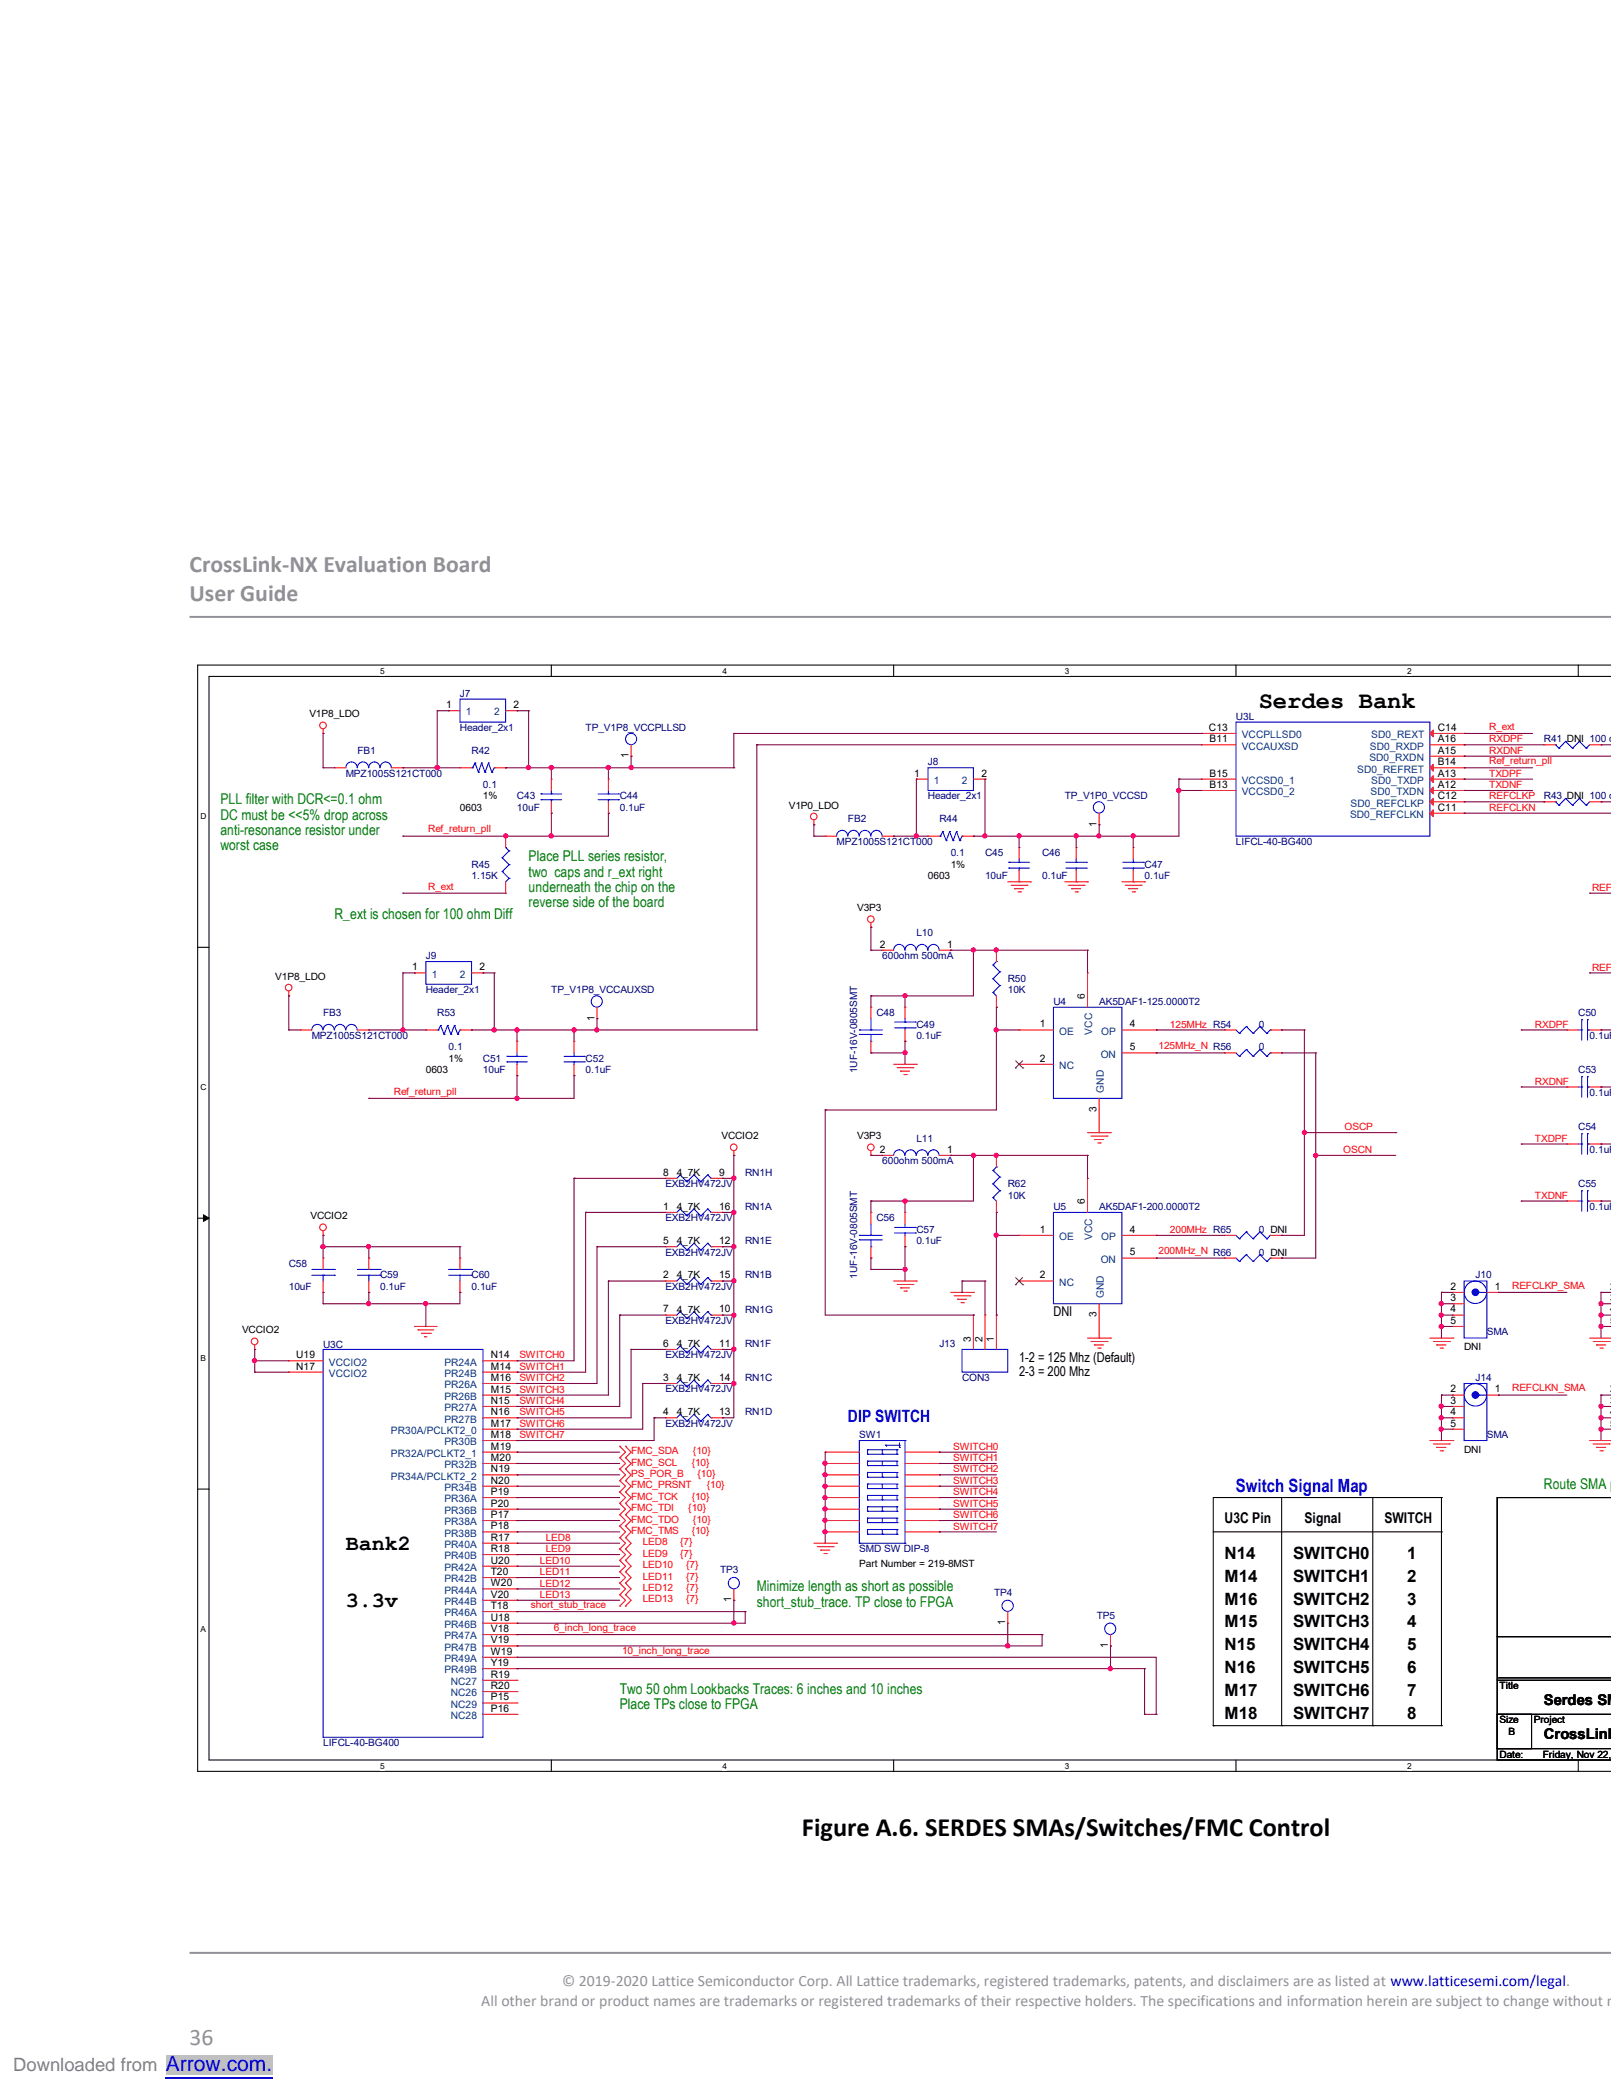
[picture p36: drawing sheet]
<svg xmlns="http://www.w3.org/2000/svg" width="216mm" height="279mm" viewBox="0 0 216 279" stroke-linecap="round" stroke-linejoin="round" font-family="sans-serif">
<defs><g id="words">
<text font-size="3.5" x="107.5" y="246.2">Figure A.6. SERDES SMAs/Switches/FMC Control</text>
<g font-size="3.2" fill="#919195">
<text x="25.4" y="76.7">CrossLink-NX Evaluation Board</text>
<text x="25.4" y="80.6">User Guide</text>
<text x="25.4" y="274.2">36</text>
</g>
<text font-size="3.2" x="168.7" y="94.9">Serdes Bank</text>
<g font-size="2.9">
<text x="46.4" y="207.7">Bank2</text>
<text x="46.4" y="215.4">3.3v</text>
</g>
<text font-size="2.8" fill="#00f" x="22.2" y="277.6">Arrow.com.</text>
<text font-size="2.5" fill="#808080" x="1.8" y="277.6">Downloaded from</text>
<text font-size="2.4" fill="#00f" x="165.6" y="200">Switch Signal Map</text>
<text font-size="2.3" fill="#00f" x="113.6" y="190.7">DIP SWITCH</text>
<g font-size="2.3">
<text x="164.1" y="209">N14</text>
<text x="173.3" y="209">SWITCH0</text>
<text x="188.6" y="209">1</text>
<text x="164.1" y="212.1">M14</text>
<text x="164.1" y="215.1">M16</text>
<text x="173.3" y="212.1">SWITCH1</text>
<text x="173.3" y="215.1">SWITCH2</text>
<text x="188.6" y="215.1">3</text>
<text x="188.6" y="212.1">2</text>
<text x="164.1" y="221.3">N15</text>
<text x="164.1" y="218.2">M15</text>
<text x="173.3" y="221.3">SWITCH4</text>
<text x="173.3" y="218.2">SWITCH3</text>
<text x="188.6" y="218.2">4</text>
<text x="188.6" y="221.3">5</text>
<text x="164.1" y="227.4">M17</text>
<text x="164.1" y="224.3">N16</text>
<text x="173.3" y="227.4">SWITCH6</text>
<text x="173.3" y="224.3">SWITCH5</text>
<text x="188.6" y="227.4">7</text>
<text x="188.6" y="224.3">6</text>
<text x="164.1" y="230.4">M18</text>
<text x="173.3" y="230.4">SWITCH7</text>
<text x="188.6" y="230.4">8</text>
</g>
<g font-size="2.1" fill="#919195">
<text x="64.5" y="268.9">All other brand or product names are trademarks or registered trademarks of their respective holders. The specifications and information herein are subject to change without no</text>
<text x="75.3" y="266.3">© 2019-2020 Lattice Semiconductor Corp. All Lattice trademarks, registered trademarks, patents, and disclaimers are as listed at www.latticesemi.com/legal.</text>
</g>
<g font-size="2" fill="#008000">
<text x="29.5" y="107.9">PLL filter with DCR&lt;=0.1 ohm</text>
<text x="29.5" y="109.9">DC must be &lt;&lt;5% drop across</text>
<text x="29.5" y="111.9">anti-resonance resistor under</text>
<text x="29.5" y="113.9">worst case</text>
<text x="70.8" y="115.5">Place PLL series resistor,</text>
<text x="70.8" y="117.5">two caps and r_ext right</text>
<text x="70.8" y="119.5">underneath the chip on the</text>
<text x="44.8" y="123.1">R_ext is chosen for 100 ohm Diff</text>
<text x="70.8" y="121.6">reverse side of the board</text>
<text x="206.9" y="199.6">Route SMA pa</text>
<text x="101.4" y="213.4">Minimize length as short as possible</text>
<text x="101.4" y="215.4">short_stub_trace. TP close to FPGA</text>
<text x="83.1" y="227.1">Two 50 ohm Lookbacks Traces: 6 inches and 10 inches</text>
<text x="83.1" y="229.2">Place TPs close to FPGA</text>
</g>
<g font-size="2">
<text x="164.1" y="204.2">U3C Pin</text>
<text x="174.8" y="204.2">Signal</text>
<text x="185.5" y="204.2">SWITCH</text>
<text x="206.9" y="228.6">Serdes SM</text>
<text x="206.9" y="233.2">CrossLink-</text>
</g>
<g font-size="1.8">
<text x="141.2" y="176.5">DNI</text>
<text x="136.6" y="182.6">1-2 = 125 Mhz (Default)</text>
<text x="136.6" y="184.5">2-3 = 200 Mhz</text>
</g>
<g font-size="1.4">
<text x="59.8" y="94.9">1</text>
<text x="68.8" y="94.9">2</text>
<text x="84.2" y="101.7" transform="rotate(-90 84.2 101.7)">1</text>
<text x="162" y="98">C13</text>
<text x="162.1" y="99.5">B11</text>
<text x="192.7" y="98">C14</text>
<text x="192.7" y="99.5">A16</text>
<text x="192.7" y="101">A15</text>
<text x="122.5" y="104.1">1</text>
<text x="131.5" y="104.1">2</text>
<text x="162.1" y="104.1">B15</text>
<text x="162.1" y="105.6">B13</text>
<text x="192.7" y="104.1">A13</text>
<text x="192.7" y="105.6">A12</text>
<text x="192.7" y="102.6">B14</text>
<text x="192.7" y="107.2">C12</text>
<text x="147" y="110.8" transform="rotate(-90 147 110.8)">1</text>
<text x="192.7" y="108.7">C11</text>
<text x="55.2" y="130.1">1</text>
<text x="64.3" y="130.1">2</text>
<text x="117.9" y="127">2</text>
<text x="126.9" y="127">1</text>
<text x="79.7" y="136.8" transform="rotate(-90 79.7 136.8)">1</text>
<text x="139.3" y="137.7">1</text>
<text x="145.4" y="134" transform="rotate(-90 145.4 134)">6</text>
<text x="151.4" y="137.7">4</text>
<text x="139.3" y="142.3">2</text>
<text x="151.4" y="140.8">5</text>
<text x="147" y="149.1" transform="rotate(-90 147 149.1)">3</text>
<text x="117.9" y="154.5">2</text>
<text x="126.9" y="154.5">1</text>
<text x="88.9" y="157.6">8</text>
<text x="96.4" y="157.6">9</text>
<text x="145.4" y="161.5" transform="rotate(-90 145.4 161.5)">6</text>
<text x="88.9" y="162.2">1</text>
<text x="88.9" y="166.8">5</text>
<text x="96.4" y="162.2">16</text>
<text x="96.4" y="166.8">12</text>
<text x="139.3" y="165.3">1</text>
<text x="151.4" y="165.3">4</text>
<text x="88.9" y="171.4">2</text>
<text x="96.4" y="171.4">15</text>
<text x="139.3" y="171.4">2</text>
<text x="151.4" y="168.3">5</text>
<text x="194.4" y="172.9">2</text>
<text x="200.3" y="172.9">1</text>
<text x="215.8" y="172.9">2</text>
<text x="88.9" y="176">7</text>
<text x="96.4" y="176">10</text>
<text x="130.1" y="179.9" transform="rotate(-90 130.1 179.9)">3</text>
<text x="131.7" y="179.9" transform="rotate(-90 131.7 179.9)">2</text>
<text x="133.2" y="179.9" transform="rotate(-90 133.2 179.9)">1</text>
<text x="147" y="176.6" transform="rotate(-90 147 176.6)">3</text>
<text x="194.4" y="174.4">3</text>
<text x="194.4" y="176">4</text>
<text x="194.4" y="177.5">5</text>
<text x="215.8" y="174.4">3</text>
<text x="215.8" y="176">4</text>
<text x="215.8" y="177.5">5</text>
<text x="39.7" y="182.1">U19</text>
<text x="39.7" y="183.6">N17</text>
<text x="65.8" y="185.1">M16</text>
<text x="65.8" y="182.1">N14</text>
<text x="65.8" y="183.6">M14</text>
<text x="88.9" y="185.1">3</text>
<text x="88.9" y="180.6">6</text>
<text x="96.4" y="185.1">14</text>
<text x="96.4" y="180.6">11</text>
<text x="65.8" y="188.2">N15</text>
<text x="65.8" y="189.7">N16</text>
<text x="65.8" y="186.7">M15</text>
<text x="65.8" y="191.3">M17</text>
<text x="88.9" y="189.7">4</text>
<text x="96.4" y="189.7">13</text>
<text x="194.4" y="186.7">2</text>
<text x="194.4" y="188.2">3</text>
<text x="194.4" y="189.7">4</text>
<text x="194.4" y="191.3">5</text>
<text x="200.3" y="186.7">1</text>
<text x="215.8" y="186.7">2</text>
<text x="215.8" y="188.2">3</text>
<text x="215.8" y="189.7">4</text>
<text x="215.8" y="191.3">5</text>
<text x="65.8" y="195.9">M20</text>
<text x="65.8" y="192.8">M18</text>
<text x="65.8" y="197.4">N19</text>
<text x="65.8" y="194.3">M19</text>
<text x="65.8" y="203.5">P17</text>
<text x="65.8" y="200.4">P19</text>
<text x="65.8" y="202">P20</text>
<text x="65.8" y="198.9">N20</text>
<text x="65.8" y="209.6">U20</text>
<text x="65.8" y="206.6">R17</text>
<text x="65.8" y="208.1">R18</text>
<text x="65.8" y="205">P18</text>
<text x="65.8" y="215.7">T18</text>
<text x="65.8" y="212.7">W20</text>
<text x="65.8" y="214.2">V20</text>
<text x="65.8" y="211.2">T20</text>
<text x="98" y="214.8" transform="rotate(-90 98 214.8)">1</text>
<text x="65.8" y="221.8">W19</text>
<text x="65.8" y="218.8">V18</text>
<text x="65.8" y="220.3">V19</text>
<text x="65.8" y="217.3">U18</text>
<text x="134.7" y="217.9" transform="rotate(-90 134.7 217.9)">1</text>
<text x="148.5" y="221" transform="rotate(-90 148.5 221)">1</text>
<text x="65.8" y="226.4">R20</text>
<text x="65.8" y="224.9">R19</text>
<text x="65.8" y="228">P15</text>
<text x="65.8" y="223.4">Y19</text>
<text x="65.8" y="229.5">P16</text>
</g>
<g font-size="1.4" fill="#004080">
<text x="62.4" y="95.9">1</text>
<text x="66.2" y="95.9">2</text>
<text x="166.4" y="99">VCCPLLSD0</text>
<text x="166.4" y="100.5">VCCAUXSD</text>
<text x="183.6" y="100.5">SD0_RXDP</text>
<text x="183.8" y="99">SD0_REXT</text>
<text x="125.1" y="105.1">1</text>
<text x="128.9" y="105.1">2</text>
<text x="166.4" y="105.1">VCCSD0_1</text>
<text x="166.4" y="106.6">VCCSD0_2</text>
<text x="181.9" y="103.6">SD0_REFRET</text>
<text x="183.5" y="102">SD0_RXDN</text>
<text x="183.7" y="106.6">SD0_TXDN</text>
<text x="183.8" y="105.1">SD0_TXDP</text>
<text x="180.9" y="109.7">SD0_REFCLKN</text>
<text x="181" y="108.1">SD0_REFCLKP</text>
<text x="57.9" y="131.1">1</text>
<text x="61.6" y="131.1">2</text>
<text x="142" y="138.7">OE</text>
<text x="142" y="143.3">NC</text>
<text x="146.4" y="138.7" transform="rotate(-90 146.4 138.7)">VCC</text>
<text x="147.5" y="141.8">ON</text>
<text x="147.6" y="138.7">OP</text>
<text x="147.9" y="146.5" transform="rotate(-90 147.9 146.5)">GND</text>
<text x="142" y="166.3">OE</text>
<text x="146.4" y="166.2" transform="rotate(-90 146.4 166.2)">VCC</text>
<text x="147.6" y="166.3">OP</text>
<text x="142" y="172.4">NC</text>
<text x="147.5" y="169.3">ON</text>
<text x="147.9" y="174" transform="rotate(-90 147.9 174)">GND</text>
<text x="44.1" y="183.1">VCCIO2</text>
<text x="44.1" y="184.6">VCCIO2</text>
<text x="59.6" y="183.1">PR24A</text>
<text x="59.6" y="184.6">PR24B</text>
<text x="59.6" y="189.2">PR27A</text>
<text x="59.6" y="190.7">PR27B</text>
<text x="59.6" y="186.1">PR26A</text>
<text x="59.6" y="187.7">PR26B</text>
<text x="52.4" y="195.3">PR32A/PCLKT2_1</text>
<text x="52.4" y="192.2">PR30A/PCLKT2_0</text>
<text x="59.6" y="196.8">PR32B</text>
<text x="59.6" y="193.8">PR30B</text>
<text x="52.4" y="198.4">PR34A/PCLKT2_2</text>
<text x="59.6" y="201.4">PR36A</text>
<text x="59.6" y="203">PR36B</text>
<text x="59.6" y="199.9">PR34B</text>
<text x="59.6" y="207.5">PR40A</text>
<text x="59.6" y="209.1">PR40B</text>
<text x="59.6" y="204.5">PR38A</text>
<text x="59.6" y="206">PR38B</text>
<text x="59.6" y="213.7">PR44A</text>
<text x="59.6" y="215.2">PR44B</text>
<text x="59.6" y="210.6">PR42A</text>
<text x="59.6" y="212.1">PR42B</text>
<text x="59.6" y="219.8">PR47A</text>
<text x="59.6" y="221.3">PR47B</text>
<text x="59.6" y="216.7">PR46A</text>
<text x="59.6" y="218.3">PR46B</text>
<text x="59.6" y="222.8">PR49A</text>
<text x="59.6" y="224.4">PR49B</text>
<text x="60.4" y="227.4">NC26</text>
<text x="60.4" y="225.9">NC27</text>
<text x="60.4" y="230.5">NC28</text>
<text x="60.4" y="229">NC29</text>
</g>
<g font-size="1.3" fill="#000080">
<text x="61.6" y="93.4">J7</text>
<text x="47.9" y="101.1">FB1</text>
<text x="61.6" y="98">Header_2x1</text>
<text x="63.2" y="101.1">R42</text>
<text x="78.5" y="98">TP_V1P8_VCCPLLSD</text>
<text x="165.6" y="96.5">U3L</text>
<text x="206.9" y="99.5">R41 DNI 100 oh</text>
<text x="46.3" y="104.1">MPZ1005S121CT000</text>
<text x="64.7" y="105.6">0.1</text>
<text x="69.3" y="107.2">C43</text>
<text x="83.1" y="107.2">C44</text>
<text x="124.4" y="102.6">J8</text>
<text x="124.4" y="107.2">Header_2x1</text>
<text x="142.7" y="107.2">TP_V1P0_VCCSD</text>
<text x="206.9" y="107.2">R43 DNI 100 oh</text>
<text x="69.3" y="108.7">10uF</text>
<text x="83.1" y="108.7">0.1uF</text>
<text x="112.1" y="113.3">MPZ1005S121CT000</text>
<text x="113.6" y="110.2">FB2</text>
<text x="125.9" y="110.2">R44</text>
<text x="165.6" y="113.3">LIFCL-40-BG400</text>
<text x="63.2" y="116.4">R45</text>
<text x="63.2" y="117.9">1.15K</text>
<text x="127.4" y="114.8">0.1</text>
<text x="132" y="114.8">C45</text>
<text x="132" y="117.9">10uF</text>
<text x="139.7" y="114.8">C46</text>
<text x="139.7" y="117.9">0.1uF</text>
<text x="153.4" y="116.4">C47</text>
<text x="153.4" y="117.9">0.1uF</text>
<text x="122.8" y="125.5">L10</text>
<text x="57.1" y="128.6">J9</text>
<text x="118.2" y="128.6">600ohm 500mA</text>
<text x="135.1" y="131.6">R50</text>
<text x="43.3" y="136.2">FB3</text>
<text x="57.1" y="133.2">Header_2x1</text>
<text x="58.6" y="136.2">R53</text>
<text x="73.9" y="133.2">TP_V1P8_VCCAUXSD</text>
<text x="117.5" y="136.2">C48</text>
<text x="122.8" y="137.8">C49</text>
<text x="135.1" y="133.2">10K</text>
<text x="141.2" y="134.7">U4</text>
<text x="147.3" y="134.7">AK5DAF1-125.0000T2</text>
<text x="168.7" y="137.8">0</text>
<text x="211.5" y="136.2">C50</text>
<text x="41.8" y="139.3">MPZ1005S121CT000</text>
<text x="60.1" y="140.8">0.1</text>
<text x="64.7" y="142.4">C51</text>
<text x="64.7" y="143.9">10uF</text>
<text x="78.5" y="142.4">C52</text>
<text x="78.5" y="143.9">0.1uF</text>
<text x="114.9" y="143.9" transform="rotate(-90 114.9 143.9)">1UF-16V-0805SMT</text>
<text x="122.8" y="139.3">0.1uF</text>
<text x="168.7" y="140.8">0</text>
<text x="211.5" y="143.9">C53</text>
<text x="213" y="139.3">0.1uF</text>
<text x="213" y="146.9">0.1uF</text>
<text x="122.8" y="153.1">L11</text>
<text x="211.5" y="151.5">C54</text>
<text x="213" y="154.6">0.1uF</text>
<text x="89.2" y="159.2">EXB2HV472JV</text>
<text x="99.9" y="157.7">RN1H</text>
<text x="118.2" y="156.1">600ohm 500mA</text>
<text x="135.1" y="159.2">R62</text>
<text x="135.1" y="160.7">10K</text>
<text x="211.5" y="159.2">C55</text>
<text x="89.2" y="163.7">EXB2HV472JV</text>
<text x="99.9" y="162.2">RN1A</text>
<text x="99.9" y="166.8">RN1E</text>
<text x="117.5" y="163.8">C56</text>
<text x="122.8" y="165.3">C57</text>
<text x="122.8" y="166.8">0.1uF</text>
<text x="141.2" y="162.2">U5</text>
<text x="147.3" y="162.2">AK5DAF1-200.0000T2</text>
<text x="168.7" y="165.3">0 DNI</text>
<text x="213" y="162.2">0.1uF</text>
<text x="38.7" y="169.9">C58</text>
<text x="38.7" y="172.9">10uF</text>
<text x="50.9" y="171.4">C59</text>
<text x="50.9" y="172.9">0.1uF</text>
<text x="63.2" y="171.4">C60</text>
<text x="63.2" y="172.9">0.1uF</text>
<text x="89.2" y="172.9">EXB2HV472JV</text>
<text x="89.2" y="168.3">EXB2HV472JV</text>
<text x="99.9" y="171.4">RN1B</text>
<text x="114.9" y="171.4" transform="rotate(-90 114.9 171.4)">1UF-16V-0805SMT</text>
<text x="168.7" y="168.4">0 DNI</text>
<text x="197.7" y="171.4">J10</text>
<text x="89.2" y="177.5">EXB2HV472JV</text>
<text x="99.9" y="176">RN1G</text>
<text x="199.3" y="179">SMA</text>
<text x="43.3" y="180.8">U3C</text>
<text x="89.2" y="182.1">EXB2HV472JV</text>
<text x="99.9" y="185.2">RN1C</text>
<text x="99.9" y="180.6">RN1F</text>
<text x="125.9" y="180.6">J13</text>
<text x="128.9" y="185.2">CON3</text>
<text x="197.7" y="185.2">J14</text>
<text x="89.2" y="186.7">EXB2HV472JV</text>
<text x="89.2" y="191.3">EXB2HV472JV</text>
<text x="99.9" y="189.8">RN1D</text>
<text x="115.2" y="192.8">SW1</text>
<text x="199.3" y="192.8">SMA</text>
<text x="115.2" y="208.1">SMD SW DIP-8</text>
<text x="96.5" y="210.9">TP3</text>
<text x="133.2" y="213.9">TP4</text>
<text x="147" y="217">TP5</text>
<text x="43.3" y="234.1">LIFCL-40-BG400</text>
</g>
<g font-size="1.3">
<text x="41.5" y="96.2">V1P8_LDO</text>
<text x="64.7" y="107.2">1%</text>
<text x="61.6" y="108.7">0603</text>
<text x="105.7" y="108.4">V1P0_LDO</text>
<text x="124.4" y="117.8">0603</text>
<text x="127.4" y="116.3">1%</text>
<text x="114.9" y="122.2">V3P3</text>
<text x="36.9" y="131.4">V1P8_LDO</text>
<text x="57.1" y="143.9">0603</text>
<text x="60.1" y="142.3">1%</text>
<text x="96.7" y="152.7">VCCIO2</text>
<text x="114.9" y="152.7">V3P3</text>
<text x="90.7" y="157.7">4_7K</text>
<text x="41.6" y="163.5">VCCIO2</text>
<text x="90.7" y="162.2">4_7K</text>
<text x="90.7" y="166.8">4_7K</text>
<text x="90.7" y="171.4">4_7K</text>
<text x="32.4" y="178.8">VCCIO2</text>
<text x="90.7" y="176">4_7K</text>
<text x="90.7" y="185.2">4_7K</text>
<text x="90.7" y="180.6">4_7K</text>
<text x="196.2" y="181">DNI</text>
<text x="90.7" y="189.8">4_7K</text>
<text x="196.2" y="194.8">DNI</text>
<text x="115.2" y="210">Part Number = 219-8MST</text>
<text x="201" y="226.5">Title</text>
<text x="201" y="231.1">Size</text>
<text x="202.2" y="232.6">B</text>
<text x="205.6" y="231">Project</text>
<text x="201" y="235.6">Date:</text>
<text x="206.8" y="235.6">Friday, Nov 22, 2</text>
</g>
<g font-size="1.3" fill="#f00">
<text x="199.6" y="97.8">R_ext</text>
<text x="199.6" y="99.5">RXDPF</text>
<text x="199.6" y="101.1">RXDNF</text>
<text x="199.6" y="102.4">Ref_return_pll</text>
<text x="199.6" y="107.2">REFCLKP</text>
<text x="199.6" y="104.1">TXDPF</text>
<text x="199.6" y="105.7">TXDNF</text>
<text x="57.4" y="111.6">Ref_return_pll</text>
<text x="199.6" y="108.7">REFCLKN</text>
<text x="57.4" y="119.3">R_ext</text>
<text x="213.4" y="119.4">REFC</text>
<text x="213.4" y="130.1">REFC</text>
<text x="156.8" y="137.8">125MHz R54</text>
<text x="205.7" y="137.8">RXDPF</text>
<text x="155.3" y="140.7">125MHz_N R56</text>
<text x="52.8" y="146.8">Ref_return_pll</text>
<text x="205.7" y="145.4">RXDNF</text>
<text x="180" y="154.6">OSCN</text>
<text x="180.2" y="151.5">OSCP</text>
<text x="205.7" y="153.1">TXDPF</text>
<text x="205.7" y="160.7">TXDNF</text>
<text x="156.8" y="165.3">200MHz R65</text>
<text x="155.3" y="168.2">200MHz_N R66</text>
<text x="202.7" y="172.8">REFCLKP_SMA</text>
<text x="69.6" y="182.1">SWITCH0</text>
<text x="69.6" y="185.2">SWITCH2</text>
<text x="69.6" y="183.6">SWITCH1</text>
<text x="69.6" y="191.3">SWITCH6</text>
<text x="69.6" y="186.7">SWITCH3</text>
<text x="69.6" y="188.2">SWITCH4</text>
<text x="69.6" y="189.8">SWITCH5</text>
<text x="202.7" y="186.5">REFCLKN_SMA</text>
<text x="69.6" y="192.8">SWITCH7</text>
<text x="84.6" y="195">FMC_SDA</text>
<text x="84.6" y="196.5">FMC_SCL</text>
<text x="92.7" y="196.5">{10}</text>
<text x="92.9" y="195">{10}</text>
<text x="127.7" y="197.4">SWITCH2</text>
<text x="127.7" y="195.9">SWITCH1</text>
<text x="127.7" y="194.4">SWITCH0</text>
<text x="84.6" y="198">PS_POR_B</text>
<text x="84.6" y="199.5">FMC_PRSNT</text>
<text x="84.6" y="202.6">FMC_TDI</text>
<text x="84.6" y="201.1">FMC_TCK</text>
<text x="92.2" y="202.6">{10}</text>
<text x="92.7" y="201.1">{10}</text>
<text x="93.5" y="198">{10}</text>
<text x="94.7" y="199.5">{10}</text>
<text x="127.7" y="198.9">SWITCH3</text>
<text x="127.7" y="202">SWITCH5</text>
<text x="127.7" y="203.5">SWITCH6</text>
<text x="127.7" y="200.5">SWITCH4</text>
<text x="72.4" y="209.7">LED10</text>
<text x="73.1" y="206.6">LED8</text>
<text x="73.1" y="208.1">LED9</text>
<text x="84.6" y="205.7">FMC_TMS</text>
<text x="84.6" y="204.1">FMC_TDO</text>
<text x="86.1" y="207.2">LED8</text>
<text x="86.1" y="208.7">LED9</text>
<text x="91.2" y="207.2">{7}</text>
<text x="91.2" y="208.7">{7}</text>
<text x="92.7" y="205.7">{10}</text>
<text x="92.9" y="204.1">{10}</text>
<text x="127.7" y="205.1">SWITCH7</text>
<text x="71.2" y="215.6">short_stub_trace</text>
<text x="72.4" y="211.2">LED11</text>
<text x="72.4" y="212.7">LED12</text>
<text x="72.4" y="214.2">LED13</text>
<text x="86.1" y="210.3">LED10</text>
<text x="86.1" y="211.8">LED11</text>
<text x="86.1" y="213.3">LED12</text>
<text x="86.1" y="214.8">LED13</text>
<text x="91.9" y="210.3">{7}</text>
<text x="91.9" y="211.8">{7}</text>
<text x="91.9" y="213.3">{7}</text>
<text x="91.9" y="214.8">{7}</text>
<text x="74.2" y="218.7">6_inch_long_trace</text>
<text x="83.4" y="221.7">10_inch_long_trace</text>
</g>
<g font-size="1.1">
<text x="50.9" y="90.3">5</text>
<text x="96.8" y="90.3">4</text>
<text x="142.7" y="90.3">3</text>
<text x="188.6" y="90.3">2</text>
<text x="26.9" y="109.8">D</text>
<text x="26.9" y="146.2">C</text>
<text x="26.9" y="182.5">B</text>
<text x="26.9" y="218.8">A</text>
<text x="50.9" y="237.1">5</text>
<text x="96.8" y="237.1">4</text>
<text x="142.7" y="237.1">3</text>
<text x="188.6" y="237.1">2</text>
</g>
</g></defs>
<path d="M25.4 82.7h190.5M25.4 261.8h190.5" fill="none" stroke="#919195" stroke-width=".26"/>
<path d="M215.9 89.2h-189.4v148.3h189.4M215.9 90.7h-187.9v145.3h187.9" fill="none" stroke="#000" stroke-width=".14"/>
<g fill="#fff">
<path d="M50.9 89.3h.7v1.3h-.7z"/>
<path d="M50.9 236.1h.7v1.3h-.7z"/>
</g>
<path d="M73.9 89.2v1.5M73.9 236v1.5" fill="none" stroke="#000" stroke-width=".14"/>
<g fill="#fff">
<path d="M96.8 89.3h.6v1.3h-.6z"/>
<path d="M96.8 236.1h.6v1.3h-.6z"/>
</g>
<path d="M119.8 89.2v1.5M119.8 236v1.5" fill="none" stroke="#000" stroke-width=".14"/>
<g fill="#fff">
<path d="M142.7 89.3h.6v1.3h-.6z"/>
<path d="M142.7 236.1h.6v1.3h-.6z"/>
</g>
<path d="M165.6 89.2v1.5M165.6 236v1.5" fill="none" stroke="#000" stroke-width=".14"/>
<g fill="#fff">
<path d="M188.6 89.3h.6v1.3h-.6z"/>
<path d="M188.6 236.1h.6v1.3h-.6z"/>
</g>
<path d="M211.5 89.2v1.5M211.5 236v1.5" fill="none" stroke="#000" stroke-width=".14"/>
<g fill="#fff">
<path d="M26.9 108.8h.8v1.3h-.8z"/>
<path d="M26.9 145.2h.8v1.2h-.8z"/>
</g>
<path d="M26.5 127h1.5" fill="none" stroke="#000" stroke-width=".14"/>
<path d="M26.9 181.5h.7v1.2h-.7z" fill="#fff"/>
<path d="M26.5 163.3h1.5" fill="none" stroke="#000" stroke-width=".14"/>
<path d="M27.3 162.9l.7 .4-.7 .4z" fill="#000" stroke="#000" stroke-width=".13"/>
<path d="M26.9 217.8h.7v1.2h-.7z" fill="#fff"/>
<g fill="none" stroke="#000" stroke-width=".14">
<path d="M26.5 199.6h1.5M162.6 205.4h30.6M171.8 200.8v30.6M184 200.8v30.6M193.2 200.8h-30.6v30.6M193.2 200.8h.1M193.2 205.4h.1M193.2 200.8v30.6M200.6 219.4h15.3M215.9 200.8h-15.3v35.2h15.3M162.6 231.4h.1M162.6 231.4h30.6"/>
<path d="M171.8 231.4h.1M184 231.4h.1M193.2 231.4h.1M200.6 234.4h15.3M200.6 225.3h15.3M200.6 229.8h15.3M200.6 229.8h4.7v4.6h-4.7zM200.8 225h15.1"/>
</g>
<g fill="none" stroke="#f00" stroke-width=".14">
<path d="M43.3 98.3h.1M43.3 97.7v.6M60.1 95.3h.1M60.1 95.3h1.5M67.8 95.3h1.5M69.3 95.3h.1M84.6 99.9v1.5M161 98.3h.1M161 99.9h.1M161 99.9h4.6M161 98.3h4.6M191.6 99.9h4.6"/>
<path d="M191.6 98.3h4.6M196.2 98.3h.1M196.2 99.9h.1M206.9 99.9h1.6M206.9 99.9h.1M213 99.9h1.6M214.6 99.9h.1M44.8 102.9h.1M44.8 102.9h1.5M52.5 102.9h1.5M54 102.9h.1M61.6 102.9h.1"/>
<path d="M61.6 102.9h1.6M66.2 102.9h1.6M67.8 119.7h.1M67.8 112.1h.1M67.8 102.9h.1M67.8 112.1v1.5M67.8 118.2v1.5M73.9 109h.1M73.9 104.5h.1M73.9 104.5v1.5M73.9 107.5v1.5M81.5 109h.1"/>
<path d="M81.5 104.5h.1M81.5 104.5v1.5M81.5 107.5v1.5M84.6 101.4h.1M109.1 110.6h.1M109.1 109.9v.7M110.6 112.1h.1M110.6 112.1h1.5M118.2 112.1h1.6M119.8 112.1h.1M122.8 104.5h.1M122.8 104.5h1.6"/>
<path d="M124.4 112.1h.1M124.4 112.1h1.5M128.9 112.1h1.6M130.5 112.1h.1M130.5 104.5h1.5M132 104.5h.1M135.1 118.2h3M135.5 118.7h2.1M136 119.1h.1M136 119.1h1.2M136.4 119.6h.4M136.6 118.2h.1"/>
<path d="M136.6 113.6h.1M136.6 113.6v1.5M136.6 116.7v1.5M136.8 119.6h.1M137.6 118.7h.1M138.1 118.2h.1M142.7 118.2h3M143.2 118.7h2.1M143.6 119.1h.1M143.6 119.1h1.2M144.1 119.6h.3M144.2 118.2h.1"/>
<path d="M144.2 113.6h.1M144.2 113.6v1.5M144.2 116.7v1.5M144.4 119.6h.1M145.3 118.7h.1M145.7 118.2h.1M147.3 110.6h.1M147.3 109v1.6M150.3 118.2h3.1M150.8 118.7h2.1M151.3 119.1h.1M151.3 119.1h1.2"/>
<path d="M151.7 119.6h.3M151.9 118.2h.1M151.9 113.6h.1M151.9 113.6v1.5M151.9 116.7v1.5M152 119.6h.1M152.9 118.7h.1M153.4 118.2h.1M161 104.5h.1M161 106h.1M161 104.5h4.6M161 106h4.6"/>
<path d="M191.6 107.5h4.6M191.6 102.9h4.6M191.6 104.5h4.6M191.6 101.4h4.6M191.6 106h4.6M191.6 109h4.6M196.2 101.4h.1M196.2 102.9h.1M196.2 104.5h.1M196.2 106h.1M196.2 107.5h.1M196.2 109h.1"/>
<path d="M206.9 107.5h1.6M206.9 107.5h.1M213 107.5h1.6M214.6 107.5h.1M38.7 133.5h.1M38.7 132.9v.6M40.3 138.1h.1M40.3 138.1h1.5M47.9 138.1h1.5M49.4 138.1h.1M55.6 130.4h.1M55.6 130.4h1.5"/>
<path d="M57.1 138.1h.1M57.1 138.1h1.5M61.6 138.1h1.6M63.2 138.1h.1M63.2 130.4h1.5M64.7 130.4h.1M69.3 139.6h.1M69.3 139.6v1.6M76.9 139.6h.1M76.9 139.6v1.6M80 136.6h.1M80 135v1.6"/>
<path d="M116.7 124.3h.1M116.7 135h.1M116.7 123.7v.6M116.7 135v1.6M116.7 139.6v1.6M118.2 127.4h1.6M118.2 127.4h.1M121.3 139.6h.1M121.3 135h.1M121.3 135v1.6M121.3 138.1v1.5M125.9 127.4h1.5"/>
<path d="M127.4 127.4h.1M133.5 135h.1M133.5 127.4h.1M133.5 127.4v1.5M133.5 133.5v1.5M136.6 138.1h.1M136.6 138.1h4.6M145.7 130.4h.1M145.7 130.4v4.6M150.3 138.1h4.6M154.9 138.1h.1M164.1 138.1h.1"/>
<path d="M164.1 138.1h1.5M170.2 138.1h1.6M171.8 138.1h.1M210 138.1h.1M210 138.1h1.5M213 138.1h1.6M214.6 138.1h.1M69.3 144.2h.1M69.3 142.7v1.5M76.9 144.2h.1M76.9 142.7v1.5M89.2 158h.1"/>
<path d="M89.2 158h1.5M95.3 158h1.5M96.8 158h.1M98.3 154.9h.1M98.3 154.3v.6M116.7 154.9h.1M116.7 141.2h.1M116.7 154.3v.6M118.2 154.9h1.6M118.2 154.9h.1M119.8 142.7h3M120.2 143.1h2.1"/>
<path d="M120.7 143.6h.1M120.7 143.6h1.2M121.1 144.1h.4M121.5 144.1h.1M122.3 143.1h.1M122.8 142.7h.1M125.9 154.9h1.5M127.4 154.9h.1M133.5 154.9h.1M133.5 154.9v1.6M136.6 142.7h.1M136.6 142.7h4.6"/>
<path d="M145.7 158h.1M145.7 151.9h3.1M145.7 158v4.5M146.2 152.3h2.2M146.7 152.8h.1M146.7 152.8h1.2M147.1 153.2h.3M147.3 151.9h.1M147.3 147.3v4.6M147.4 153.2h.1M148.4 152.3h.1M148.8 151.9h.1"/>
<path d="M150.3 141.2h4.6M154.9 141.2h.1M164.1 141.2h.1M164.1 141.2h1.5M170.2 141.2h1.6M171.8 141.2h.1M210 153.4h.1M210 145.7h.1M210 153.4h1.5M210 145.7h1.5M213 153.4h1.6M213 145.7h1.6"/>
<path d="M214.6 153.4h.1M214.6 145.7h.1M43.3 165.6h.1M43.3 168.7h.1M43.3 173.3h.1M43.3 165v.6M43.3 168.7v1.5M43.3 171.7v1.6M49.4 168.7h.1M49.4 173.3h.1M49.4 168.7v1.5M49.4 171.7v1.6"/>
<path d="M55.6 177.8h.1M55.6 177.8h3M56 178.3h.1M56 178.3h2.1M56.5 178.8h1.2M56.9 179.2h.1M56.9 179.2h.3M57.7 178.8h.1M61.6 168.7h.1M61.6 173.3h.1M61.6 168.7v1.5M61.6 171.7v1.6"/>
<path d="M89.2 162.5h.1M89.2 171.7h.1M89.2 176.3h.1M89.2 167.1h.1M89.2 171.7h1.5M89.2 162.5h1.5M89.2 176.3h1.5M89.2 167.1h1.5M95.3 171.7h1.5M95.3 162.5h1.5M95.3 176.3h1.5M95.3 167.1h1.5"/>
<path d="M96.8 162.5h.1M96.8 171.7h.1M96.8 176.3h.1M96.8 167.1h.1M116.7 162.5h.1M116.7 168.7h.1M116.7 162.5v1.6M116.7 167.1v1.6M119.8 171.7h3M120.2 172.2h2.1M120.7 172.7h.1M120.7 172.7h1.2"/>
<path d="M121.1 173.1h.4M121.3 167.1h.1M121.3 162.5h.1M121.3 162.5v1.6M121.3 165.6v1.5M121.5 173.1h.1M122.3 172.2h.1M122.8 171.7h.1M127.4 173.3h3.1M127.9 173.7h2.1M128.3 174.2h.1M128.3 174.2h1.2"/>
<path d="M128.8 174.7h.3M129.1 174.7h.1M130 173.7h.1M130.5 173.3h.1M130.5 176.3h.1M130.5 176.3v4.6M132 176.3h.1M132 176.3v4.6M133.5 162.5h.1M133.5 176.3h.1M133.5 161v1.5M133.5 176.3v4.6"/>
<path d="M136.6 165.6h.1M136.6 171.7h.1M136.6 171.7h4.6M136.6 165.6h4.6M145.7 179.4h3.1M146.2 179.9h2.2M147.3 179.4h.1M147.3 174.8v4.6M148.4 179.9h.1M148.8 179.4h.1M150.3 165.6h4.6M150.3 168.7h4.6"/>
<path d="M154.9 165.6h.1M154.9 168.7h.1M164.1 165.6h.1M164.1 168.7h.1M164.1 165.6h1.5M164.1 168.7h1.5M170.2 165.6h1.6M170.2 168.7h1.6M171.8 165.6h.1M171.8 168.7h.1M191.6 179.4h3.1M192.1 179.9h2.1"/>
<path d="M194.2 179.9h.1M194.7 179.4h.1M194.7 173.3h.1M194.7 174.8h.1M194.7 176.3h.1M194.7 177.8h.1M194.7 177.8h1.5M194.7 173.3h1.5M194.7 176.3h1.5M194.7 174.8h1.5M199.3 173.3h1.5M200.8 173.3h.1"/>
<path d="M210 161h.1M210 161h1.5M213 179.4h2.9M213 161h1.6M213.5 179.9h2.2M214.6 161h.1M215.7 179.9h.1M34.1 180.9h.1M34.1 180.3v.6M38.7 182.4h.1M38.7 184h.1M38.7 182.4h4.6"/>
<path d="M38.7 184h4.6M64.7 193.1h4.6M64.7 185.5h4.6M64.7 182.4h4.6M64.7 184h4.6M64.7 197.7h4.6M64.7 199.3h4.6M64.7 194.7h4.6M64.7 196.2h4.6M64.7 191.6h4.6M64.7 188.6h4.6M64.7 190.1h4.6"/>
<path d="M64.7 187h4.6M69.3 197.7h.1M69.3 199.3h.1M69.3 194.7h.1M69.3 196.2h.1M69.3 191.6h.1M69.3 193.1h.1M69.3 188.6h.1M69.3 190.1h.1M69.3 185.5h.1M69.3 187h.1M69.3 182.4h.1"/>
<path d="M69.3 184h.1M83.1 195.4h.1M83.1 193.9h.1M83.1 197h.1M83.1 198.5h.1M83.1 193.9l.7 .8-.7 .7M83.1 195.4l.7 .8-.7 .8M83.1 197l.7 .7-.7 .8M83.1 198.5l.7 .8-.7 .7M83.8 195.4h.1M83.8 193.9h.1M83.8 197h.1"/>
<path d="M83.8 198.5h.1M83.8 193.9l.8 .8-.8 .7M83.8 195.4l.8 .8-.8 .8M83.8 197l.8 .7-.8 .8M83.8 198.5l.8 .8-.8 .7M89.2 185.5h.1M89.2 180.9h.1M89.2 190.1h.1M89.2 185.5h1.5M89.2 180.9h1.5M89.2 190.1h1.5M95.3 185.5h1.5"/>
<path d="M95.3 180.9h1.5M95.3 190.1h1.5M96.8 185.5h.1M96.8 180.9h.1M96.8 190.1h.1M110.6 194.7h.1M110.6 196.2h.1M110.6 197.7h.1M110.6 199.3h.1M110.6 197.7h4.6M110.6 199.3h4.6M110.6 194.7h4.6"/>
<path d="M110.6 196.2h4.6M121.3 197.7h4.6M121.3 199.3h4.6M121.3 194.7h4.6M121.3 196.2h4.6M125.9 194.7h.1M125.9 196.2h.1M125.9 197.7h.1M125.9 199.3h.1M146.7 180.3h.1M146.7 180.3h1.2M147.1 180.7h.3"/>
<path d="M147.4 180.7h.1M191.6 193.1h3.1M192.1 193.6h2.1M192.5 194.1h.1M192.5 180.3h.1M192.5 180.3h1.3M192.5 194.1h1.3M193 180.7h.3M193 194.5h.3M193.3 194.5h.1M193.3 180.7h.1M194.2 193.6h.1"/>
<path d="M194.7 193.1h.1M194.7 187h.1M194.7 188.6h.1M194.7 190.1h.1M194.7 191.6h.1M194.7 191.6h1.5M194.7 188.6h1.5M194.7 190.1h1.5M194.7 187h1.5M199.3 187h1.5M200.8 187h.1M213 193.1h2.9"/>
<path d="M213.5 193.6h2.2M214 180.3h.1M214 194.1h.1M214 180.3h1.2M214 194.1h1.2M214.4 180.7h.3M214.4 194.5h.3M214.7 180.7h.1M214.7 194.5h.1M215.7 193.6h.1M64.7 206.9h4.6M64.7 219.1h4.6"/>
<path d="M64.7 216.1h4.6M64.7 217.6h4.6M64.7 213h4.6M64.7 214.5h4.6M64.7 210h4.6M64.7 211.5h4.6M64.7 208.4h4.6M64.7 203.9h4.6M64.7 205.4h4.6M64.7 200.8h4.6M64.7 202.3h4.6M69.3 219.1h.1"/>
<path d="M69.3 216.1h.1M69.3 217.6h.1M69.3 213h.1M69.3 214.5h.1M69.3 210h.1M69.3 211.5h.1M69.3 206.9h.1M69.3 208.4h.1M69.3 203.9h.1M69.3 205.4h.1M69.3 200.8h.1M69.3 202.3h.1"/>
<path d="M83.1 200h.1M83.1 206.2h.1M83.1 204.6h.1M83.1 203.1h.1M83.1 201.6h.1M83.1 207.7h.1M83.1 209.2h.1M83.1 210.7h.1M83.1 212.2h.1M83.1 213.8h.1M83.1 215.3h.1M83.1 204.6l.7 .8-.7 .8"/>
<path d="M83.1 203.1l.7 .8-.7 .7M83.1 201.6l.7 .7-.7 .8M83.1 200l.7 .8-.7 .8M83.1 206.2l.7 .7-.7 .8M83.1 207.7l.7 .7-.7 .8M83.1 209.2l.7 .8-.7 .7M83.1 210.7l.7 .8-.7 .7M83.1 212.2l.7 .8-.7 .8M83.1 213.8l.7 .7-.7 .8M83.8 200h.1M83.8 206.2h.1M83.8 204.6h.1"/>
<path d="M83.8 203.1h.1M83.8 201.6h.1M83.8 207.7h.1M83.8 209.2h.1M83.8 210.7h.1M83.8 212.2h.1M83.8 213.8h.1M83.8 215.3h.1M83.8 204.6l.8 .8-.8 .8M83.8 203.1l.8 .8-.8 .7M83.8 201.6l.8 .7-.8 .8M83.8 200l.8 .8-.8 .8"/>
<path d="M83.8 206.2l.8 .7-.8 .8M83.8 207.7l.8 .7-.8 .8M83.8 209.2l.8 .8-.8 .7M83.8 210.7l.8 .8-.8 .7M83.8 212.2l.8 .8-.8 .8M83.8 213.8l.8 .7-.8 .8M98.3 214.5h.1M98.3 213v1.5M109.1 206.9h3M109.5 207.4h2.2M110 207.8h.1M110 207.8h1.2"/>
<path d="M110.4 208.3h.3M110.6 200.8h.1M110.6 202.3h.1M110.6 203.9h.1M110.6 205.4h.1M110.6 203.9h4.6M110.6 205.4h4.6M110.6 200.8h4.6M110.6 202.3h4.6M110.7 208.3h.1M111.7 207.4h.1M112.1 206.9h.1"/>
<path d="M121.3 203.9h4.6M121.3 205.4h4.6M121.3 200.8h4.6M121.3 202.3h4.6M125.9 200.8h.1M125.9 202.3h.1M125.9 203.9h.1M125.9 205.4h.1M135.1 217.6h.1M135.1 216.1v1.5M148.8 219.1v1.6M64.7 222.2h4.6"/>
<path d="M64.7 223.7h4.6M64.7 220.7h4.6M64.7 226.8h4.6M64.7 225.3h4.6M64.7 229.8h4.6M64.7 228.3h4.6M69.3 222.2h.1M69.3 223.7h.1M69.3 220.7h.1M69.3 226.8h.1M69.3 225.3h.1M69.3 229.8h.1"/>
<path d="M69.3 228.3h.1M148.8 220.7h.1"/>
<circle cx="43.3" cy="97.3" r=".44"/>
<circle cx="109.1" cy="109.5" r=".44"/>
<circle cx="38.7" cy="132.4" r=".44"/>
<circle cx="116.7" cy="123.2" r=".44"/>
<circle cx="98.3" cy="153.8" r=".44"/>
<circle cx="116.7" cy="153.8" r=".44"/>
<circle cx="34.1" cy="179.8" r=".44"/>
<circle cx="43.3" cy="164.5" r=".44"/>
</g>
<g fill="none" stroke="#00f" stroke-width=".14">
<path d="M61.6 93.7h6.2v3.1h-6.2zM165.6 96.8h26v15.3h-26zM208.5 99.9h.1M208.5 99.9l.4 .4M209.8 99.4h.1M209.8 99.4l-.9 .9M209.8 99.4l.9 .9M211.7 99.4h.1M211.7 99.4l-1 .9M211.7 99.4l.9 .9M213 99.9l-.4 .4M47.9 102.9a.76 .76 0 0 0-.8-.7 .76 .76 0 0 0-.8 .7"/>
<path d="M49.4 102.9a.74 .74 0 0 0-.8-.7 .74 .74 0 0 0-.7 .7M50.9 102.9a.74 .74 0 0 0-.7-.7 .74 .74 0 0 0-.8 .7M52.4 102.9a.74 .74 0 0 0-.7-.7 .74 .74 0 0 0-.8 .7M63.2 102.9h.1M63.3 102.9h.1M63.7 102.3l-.4 .6M63.7 102.3h.1M63.7 102.3l.4 1.2M64.1 103.5h.1M64.5 102.3l-.4 1.2M64.5 102.3h.1M64.5 102.3l.5 1.2"/>
<path d="M65 103.5h.1M65.5 102.3l-.5 1.2M65.5 102.3h.1M65.5 102.3l.4 1.2M65.9 103.5h.1M66.2 102.9l-.3 .6M66.2 102.9h.1M67.3 116.8h.1M67.3 115h.1M67.3 116.8l.9 1M67.3 115l.9 .9M67.8 113.6h.1"/>
<path d="M67.8 113.6l.4 .5M68.2 115.9l-.9 .9M68.2 114.1l-.9 .9M68.2 117.8l-.4 .4M68.2 117.8h.1M68.2 115.9h.1M68.2 114.1h.1M72.5 106.4h.1M72.5 107.2h.1M72.5 106.4h2.8M72.5 107.2h2.8M73.9 107.2h.1"/>
<path d="M73.9 106.4h.1M73.9 106v.4M73.9 107.2v.3M80.2 106.4h2.7M80.2 107.2h2.7M81.5 107.2h.1M81.5 106.4h.1M81.5 106v.4M81.5 107.2v.3M82.9 106.4h.1M82.9 107.2h.1M113.6 112.1a.74 .74 0 0 0-.7-.8 .74 .74 0 0 0-.8 .8"/>
<path d="M115.1 112.1a.74 .74 0 0 0-.7-.8 .74 .74 0 0 0-.8 .8M115.9 111.3a.75 .75 0 0 1 .8 .8M115.9 111.3a.75 .75 0 0 0-.7 .8M118.2 112.1a.74 .74 0 0 0-.7-.8 .74 .74 0 0 0-.8 .8M124.4 102.9h6.1v3.1h-6.1zM125.9 112.1h.1M126 112.1h.1M126.3 111.5l-.3 .6M126.3 111.5h.1M126.3 111.5l.5 1.2M126.8 112.7h.1M127.3 111.5l-.5 1.2"/>
<path d="M127.3 111.5h.1M127.3 111.5l.4 1.2M127.7 112.7h.1M128.2 111.5l-.5 1.2M128.2 111.5h.1M128.2 111.5l.4 1.2M128.6 112.7h.1M128.9 112.1l-.3 .6M128.9 112.1h.1M135.2 115.6h.1M135.2 116.4h.1M135.2 115.6h2.8"/>
<path d="M135.2 116.4h2.8M136.6 116.4h.1M136.6 115.6h.1M136.6 115.1v.5M136.6 116.4v.3M142.8 115.6h2.8M142.8 116.4h2.8M144.2 116.4h.1M144.2 115.6h.1M144.2 115.1v.5M144.2 116.4v.3M145.6 115.6h.1"/>
<path d="M145.6 116.4h.1M150.5 115.6h2.8M150.5 116.4h2.8M151.9 116.4h.1M151.9 115.6h.1M151.9 115.1v.5M151.9 116.4v.3M153.3 115.6h.1M153.3 116.4h.1M208.5 107.5h.1M208.5 107.5l.4 .5M208.9 100.3h.1"/>
<path d="M208.9 108h.1M209.8 107h.1M209.8 107l-.9 1M209.8 107l.9 1M210.7 100.3h.1M210.7 108h.1M211.7 107h.1M211.7 107l-1 1M211.7 107l.9 1M212.6 100.3h.1M212.6 108h.1M213 107.5l-.4 .5"/>
<path d="M41.8 138.1a.74 .74 0 0 1 .7-.8 .74 .74 0 0 1 .8 .8M43.3 138.1a.74 .74 0 0 1 .7-.8 .74 .74 0 0 1 .8 .8M44.8 138.1a.74 .74 0 0 1 .8-.8 .74 .74 0 0 1 .7 .8M46.3 138.1a.76 .76 0 0 1 .8-.8 .76 .76 0 0 1 .8 .8M57.1 128.9h6.1v3.1h-6.1zM58.6 138.1h.1M58.7 138.1h.1M59.1 137.5l-.4 .6M59.1 137.5h.1M59.1 137.5l.4 1.2M59.5 138.7h.1M60 137.5l-.5 1.2"/>
<path d="M60 137.5h.1M60 137.5l.4 1.2M60.4 138.7h.1M60.9 137.5l-.5 1.2M60.9 137.5h.1M60.9 137.5l.5 1.2M61.4 138.7h.1M61.6 138.1l-.2 .6M61.6 138.1h.1M115.2 138.1h.1M115.2 138.7h.1M115.2 138.1h3"/>
<path d="M115.2 138.7h3M116.7 139.6h.1M116.7 138.1h.1M116.7 136.6v1.5M116.7 138.7v.9M119.9 137h2.8M119.9 137.8h2.8M121.3 127.4a.74 .74 0 0 0-.8-.8 .74 .74 0 0 0-.7 .8M121.3 137.8h.1M121.3 137h.1M121.3 136.6v.4M121.3 137.8v.3"/>
<path d="M122.7 137h.1M122.7 137.8h.1M122.8 127.4a.74 .74 0 0 0-.8-.8 .74 .74 0 0 0-.7 .8M124.3 127.4a.76 .76 0 0 0-.7-.8 .76 .76 0 0 0-.8 .8M125.9 127.4a.74 .74 0 0 0-.8-.8 .75 .75 0 0 0-.7 .8M133.1 133.1h.1M133.1 131.2h.1M133.1 129.4h.1M133.1 133.1l.4 .4M133.1 131.2l.9 .9M133.1 129.4l.9 .9M133.5 128.9l-.4 .5"/>
<path d="M133.5 128.9h.1M134 132.1l-.9 1M134 130.3l-.9 .9M134 132.1h.1M134 130.3h.1M141.2 135h9.1v12.3h-9.1zM165.6 138.1l.5 .4M166.1 138.5h.1M167 137.6l-.9 .9M167 137.6h.1M167 137.6l.9 .9M167.9 138.5h.1"/>
<path d="M168.9 137.6l-1 .9M168.9 137.6h.1M168.9 137.6l.9 .9M169.8 138.5h.1M170.2 138.1l-.4 .4M170.2 138.1h.1M211.5 138.1h.5M212 136.7h.1M212 138.1h.1M212 136.7v2.8M212.8 138.1h.2M212.8 138.1h.1"/>
<path d="M212.8 136.7h.1M212.8 136.7v2.8M67.9 141.6h.1M67.9 142.4h.1M67.9 141.6h2.8M67.9 142.4h2.8M69.3 142.4h.1M69.3 141.6h.1M69.3 141.2v.4M69.3 142.4v.3M75.6 141.6h2.7M75.6 142.4h2.7"/>
<path d="M76.9 142.4h.1M76.9 141.6h.1M76.9 141.2v.4M76.9 142.4v.3M78.3 141.6h.1M78.3 142.4h.1M91.2 157.5h.1M91.2 157.5l.9 .9M91.2 157.5l-.5 .5M92.1 158.4h.1M93 157.5l-.9 .9M93 157.5h.1"/>
<path d="M93 157.5l.9 .9M93.9 158.4h.1M94.8 157.5l-.9 .9M94.8 157.5h.1M94.8 157.5l.5 .5M95.3 158h.1M119.8 154.9a.74 .74 0 0 1 .7-.7 .74 .74 0 0 1 .8 .7M121.3 154.9a.74 .74 0 0 1 .7-.7 .74 .74 0 0 1 .8 .7M122.8 154.9a.76 .76 0 0 1 .8-.7 .76 .76 0 0 1 .7 .7M124.4 154.9a.74 .74 0 0 1 .7-.7 .74 .74 0 0 1 .8 .7M133.1 158.7h.1M133.1 156.9h.1"/>
<path d="M133.1 158.7l.9 .9M133.1 156.9l.9 .9M133.5 156.5l-.4 .4M133.5 156.5h.1M134 159.6l-.9 1M134 157.8l-.9 .9M134 159.6h.1M134 157.8h.1M165.6 141.2l.5 .4M166.1 141.6h.1M167 140.7l-.9 .9M167 140.7h.1"/>
<path d="M167 140.7l.9 .9M167.9 141.6h.1M168.9 140.7l-1 .9M168.9 140.7h.1M168.9 140.7l.9 .9M169.8 141.6h.1M170.2 141.2l-.4 .4M170.2 141.2h.1M211.5 153.4h.5M211.5 145.7h.5M212 152h.1M212 153.4h.1"/>
<path d="M212 159.6h.1M212 144.4h.1M212 145.7h.1M212 144.4v2.7M212 152v2.8M212 159.6v2.8M212.8 153.4h.2M212.8 145.7h.2M212.8 153.4h.1M212.8 152h.1M212.8 159.6h.1M212.8 145.7h.1"/>
<path d="M212.8 144.4h.1M212.8 144.4v2.7M212.8 152v2.8M212.8 159.6v2.8M41.8 170.2h3M41.8 171h3M43.3 171h.1M43.3 171v.7M44.8 170.2h.1M44.8 171h.1M47.9 170.2h3M47.9 171h3"/>
<path d="M49.4 171h.1M49.4 171v.7M50.9 170.2h.1M50.9 171h.1M60.1 170.2h3.1M60.1 171h3.1M61.6 171h.1M61.6 171v.7M63.2 170.2h.1M63.2 171h.1M91.2 162.1h.1M91.2 171.3h.1"/>
<path d="M91.2 175.9h.1M91.2 166.7h.1M91.2 162.1l.9 .9M91.2 171.3l.9 .9M91.2 175.9l.9 .9M91.2 166.7l.9 .9M91.2 171.3l-.5 .4M91.2 162.1l-.5 .4M91.2 175.9l-.5 .4M91.2 166.7l-.5 .4M92.1 163h.1M92.1 172.2h.1"/>
<path d="M92.1 176.8h.1M92.1 167.6h.1M93 171.3l-.9 .9M93 162.1l-.9 .9M93 175.9l-.9 .9M93 166.7l-.9 .9M93 162.1h.1M93 171.3h.1M93 175.9h.1M93 166.7h.1M93 162.1l.9 .9M93 171.3l.9 .9"/>
<path d="M93 175.9l.9 .9M93 166.7l.9 .9M93.9 163h.1M93.9 172.2h.1M93.9 176.8h.1M93.9 167.6h.1M94.8 162.1l-.9 .9M94.8 171.3l-.9 .9M94.8 175.9l-.9 .9M94.8 166.7l-.9 .9M94.8 162.1h.1M94.8 171.3h.1"/>
<path d="M94.8 175.9h.1M94.8 166.7h.1M94.8 162.1l.5 .4M94.8 171.3l.5 .4M94.8 175.9l.5 .4M94.8 166.7l.5 .4M95.3 162.5h.1M95.3 171.7h.1M95.3 176.3h.1M95.3 167.1h.1M115.2 165.6h.1M115.2 166.2h.1"/>
<path d="M115.2 165.6h3M115.2 166.2h3M116.7 167.1h.1M116.7 165.6h.1M116.7 164.1v1.5M116.7 166.2v.9M119.9 164.6h2.8M119.9 165.3h2.8M121.3 165.3h.1M121.3 164.6h.1M121.3 164.1v.5M121.3 165.3v.3"/>
<path d="M122.7 164.6h.1M122.7 165.3h.1M133.1 160.6h.1M133.1 160.6l.4 .4M141.2 162.5h9.1v12.3h-9.1zM165.6 165.6l.5 .5M165.6 168.7l.5 .4M166.1 166.1h.1M166.1 169.1h.1M167 165.2l-.9 .9M167 168.2l-.9 .9M167 165.2h.1"/>
<path d="M167 168.2h.1M167 165.2l.9 .9M167 168.2l.9 .9M167.9 166.1h.1M167.9 169.1h.1M168.9 165.2l-1 .9M168.9 168.2l-1 .9M168.9 165.2h.1M168.9 168.2h.1M168.9 165.2l.9 .9M168.9 168.2l.9 .9M169.8 166.1h.1"/>
<path d="M169.8 169.1h.1M170.2 165.6l-.4 .5M170.2 168.7l-.4 .4M170.2 165.6h.1M170.2 168.7h.1M196.2 171.7h3.1v7.7h-3.1zM198.2 173.3h.1M198.2 173.3h1.1M211.5 161h.5M212 161h.1M212.8 161h.2M212.8 161h.1"/>
<path d="M43.3 180.9h21.4v52h-21.4zM91.2 185h.1M91.2 180.5h.1M91.2 189.6h.1M91.2 185l.9 .9M91.2 180.5l.9 .9M91.2 189.6l.9 .9M91.2 185l-.5 .5M91.2 180.5l-.5 .4M91.2 189.6l-.5 .5M92.1 185.9h.1M92.1 181.4h.1"/>
<path d="M92.1 190.5h.1M93 185l-.9 .9M93 180.5l-.9 .9M93 189.6l-.9 .9M93 185h.1M93 180.5h.1M93 189.6h.1M93 185l.9 .9M93 180.5l.9 .9M93 189.6l.9 .9M93.9 185.9h.1M93.9 181.4h.1"/>
<path d="M93.9 190.5h.1M94.8 185l-.9 .9M94.8 180.5l-.9 .9M94.8 189.6l-.9 .9M94.8 185h.1M94.8 180.5h.1M94.8 189.6h.1M94.8 185l.5 .5M94.8 180.5l.5 .4M94.8 189.6l.5 .5M95.3 185.5h.1M95.3 180.9h.1"/>
<path d="M95.3 190.1h.1M115.2 193.1h.1M115.2 193.1v13.8M115.2 193.1h6.1M116.3 195h.1M116.3 194.4h.1M116.3 196.5h.1M116.3 195.9h.1M116.3 198.1h.1M116.3 197.4h.1M116.3 199.6h.1M116.3 199h.1"/>
<path d="M116.3 194.4h3.9M116.3 194.4v.6M116.3 195.9v.6M116.3 197.4v.7M116.3 199v.6M116.3 195.9h3.9M116.3 197.4h3.9M116.3 199h3.9M116.3 195h3.9M116.3 196.5h3.9M116.3 198.1h3.9M116.3 199.6h3.9"/>
<path d="M118.2 195h.1M118.2 196.5h.1M118.2 198.1h.1M118.2 199.6h.1M118.2 194.4v.6M118.2 195.9v.6M118.2 197.4v.7M118.2 199v.6M118.7 193.8h.1M118.7 193.8h1.8M118.7 193.8l.1 .1M120.2 194.4h.1"/>
<path d="M120.2 195h.1M120.2 195.9h.1M120.2 196.5h.1M120.2 197.4h.1M120.2 198.1h.1M120.2 199h.1M120.2 199.6h.1M120.2 194.4v.6M120.2 195.9v.6M120.2 197.4v.7M120.2 199v.6M120.5 193.8h.1"/>
<path d="M120.5 194.1h.1M120.5 193.4v.7M121.3 193.1h.1M121.3 193.1v13.8M128.9 180.9h6.2v3.1h-6.2zM196.2 185.5h3.1v7.6h-3.1zM198.2 187h.1M198.2 187h1.1M115.2 206.9h.1M115.2 206.9h6.1M116.3 201.1h.1M116.3 200.5h.1"/>
<path d="M116.3 202.6h.1M116.3 202h.1M116.3 204.1h.1M116.3 203.5h.1M116.3 205.7h.1M116.3 205.1h.1M116.3 200.5v.6M116.3 202v.6M116.3 203.5v.6M116.3 205.1v.6M116.3 200.5h3.9M116.3 202h3.9"/>
<path d="M116.3 203.5h3.9M116.3 205.1h3.9M116.3 201.1h3.9M116.3 202.6h3.9M116.3 204.1h3.9M116.3 205.7h3.9M118.2 201.1h.1M118.2 202.6h.1M118.2 204.1h.1M118.2 205.7h.1M118.2 200.5v.6M118.2 202v.6"/>
<path d="M118.2 203.5v.6M118.2 205.1v.6M120.2 200.5h.1M120.2 201.1h.1M120.2 202h.1M120.2 202.6h.1M120.2 203.5h.1M120.2 204.1h.1M120.2 205.1h.1M120.2 205.7h.1M120.2 200.5v.6M120.2 202v.6"/>
<path d="M120.2 203.5v.6M120.2 205.1v.6M121.3 206.9h.1"/>
<circle cx="84.6" cy="99.1" r=".75"/>
<circle cx="147.3" cy="108.2" r=".75"/>
<circle cx="80" cy="134.3" r=".75"/>
<circle cx="197.7" cy="173.3" r="1.5"/>
<circle cx="197.7" cy="187" r="1.5"/>
<circle cx="98.3" cy="212.2" r=".75"/>
<circle cx="135" cy="215.3" r=".75"/>
<circle cx="148.8" cy="218.4" r=".75"/>
</g>
<path d="M136.1 143.2h.1M136.1 142.2l1 1M137 142.2l-.9 1M137.1 143.2h.1M136.1 172.2h.1M136.1 171.3l1 .9M137 171.3l-.9 .9M137.1 172.2h.1" fill="none" stroke="#804000" stroke-width=".13"/>
<g fill="#f00" stroke="#f00" stroke-width=".14">
<path d="M191.6 98.3l.5-.4v.9z"/>
<path d="M191.6 102.9l.5-.4v.9z"/>
<path d="M191.6 104.5l.5-.5v.9z"/>
<path d="M191.6 106l.5-.5v.9z"/>
<path d="M191.6 107.5l.5-.5v1z"/>
<path d="M191.6 109l.5-.4v.9z"/>
</g>
<g fill="#00f" stroke="#00f" stroke-width=".14">
<circle cx="197.7" cy="173.3" r=".44"/>
<circle cx="197.7" cy="187" r=".44"/>
</g>
<g fill="none" stroke="#800040" stroke-width=".14">
<path d="M43.3 98.3h.1M43.3 98.3v4.6M58.6 95.3h.1M58.6 95.3v7.6M58.6 95.3h1.5M60.1 95.3h.1M69.3 95.3h.1M69.3 95.3h1.5M70.8 95.3h.1M70.8 95.3v7.6M98.3 98.3h.1M98.3 98.3h62.7"/>
<path d="M98.3 98.3v4.6M101.4 99.9h.1M101.4 99.9v38.2M101.4 99.9h59.6M161 98.3h.1M196.2 98.3h.1M196.2 99.9h.1M196.2 98.3h9.2M196.2 99.9h10.7M214.6 99.9h.1M214.6 99.9h1.3M43.3 102.9h.1"/>
<path d="M43.3 102.9h1.5M54 119.7h.1M54 112.1h.1M54 102.9h.1M54 102.9h7.6M54 119.7h13.8M58.6 102.9h.1M67.8 112.1h.1M67.8 102.9h.1M67.8 102.9h30.5M70.8 102.9h.1M73.9 109h.1"/>
<path d="M73.9 112.1h.1M73.9 102.9h.1M73.9 102.9v1.6M73.9 109v3.1M81.5 109h.1M81.5 102.9h.1M81.5 109v3.1h-27.5M81.5 102.9v1.6M84.6 101.4h.1M84.6 101.4v1.5M98.3 102.9h.1M109.1 112.1h1.5"/>
<path d="M109.1 110.6h.1M109.1 112.1h.1M109.1 110.6v1.5M119.8 112.1h.1M119.8 112.1h4.6M122.8 104.5h.1M122.8 112.1h.1M122.8 104.5v7.6M130.5 112.1h.1M132 104.5h.1M132 112.1h.1M132 104.5v7.6"/>
<path d="M136.6 112.1h.1M136.6 112.1v1.5M144.2 112.1h.1M144.2 112.1v1.5M147.3 110.6h.1M147.3 112.1h.1M147.3 110.6v1.5M151.9 112.1h.1M151.9 112.1v1.5M158 104.5h.1M158 106h.1M158 104.5v7.6h-27.5"/>
<path d="M158 104.5h3M158 106h3M196.2 101.4h.1M196.2 102.9h.1M196.2 109h.1M196.2 104.5h.1M196.2 106h.1M196.2 107.5h10.7M196.2 102.9h9.2M196.2 104.5h9.2M196.2 106h9.2M196.2 101.4h19.7"/>
<path d="M196.2 109h19.7M206.9 107.5h.1M213 119.7h.1M213 119.7h2.9M214.6 107.5h.1M214.6 107.5h1.3M38.7 133.5h.1M38.7 138.1h.1M38.7 133.5v4.6M38.7 138.1h1.6M49.4 138.1h.1M49.4 138.1h7.7"/>
<path d="M54 130.4h.1M54 138.1h.1M54 130.4v7.7M54 130.4h1.6M55.6 130.4h.1M63.2 138.1h.1M63.2 138.1h38.2M64.7 130.4h.1M64.7 130.4h1.5M66.2 130.4h.1M66.2 138.1h.1M66.2 130.4v7.7"/>
<path d="M69.3 138.1h.1M69.3 138.1v1.5M76.9 138.1h.1M76.9 138.1v1.5M80 136.6h.1M80 136.6v1.5M101.4 138.1h.1M116.7 133.5h.1M116.7 124.3h.1M116.7 127.4h.1M116.7 124.3v3.1M116.7 133.5v1.5"/>
<path d="M116.7 127.4h1.5M121.3 139.6h.1M121.3 133.5h.1M121.3 133.5v1.5M121.3 139.6v3.1M127.4 127.4h.1M127.4 127.4h18.3M130.5 127.4h.1M130.5 127.4v6.1h-13.8M133.5 127.4h.1M133.5 135h.1M133.5 138.1h.1"/>
<path d="M133.5 135v13.8h-22.9M133.5 138.1h3.1M145.7 127.4h.1M145.7 127.4v3M154.9 138.1h.1M154.9 138.1h9.2M171.8 138.1h.1M171.8 138.1h3M174.8 138.1h.1M174.8 138.1v27.5h-3M203.9 138.1h.1M203.9 138.1h6.1"/>
<path d="M213 130.4h.1M213 130.4h2.9M214.6 138.1h.1M214.6 138.1h1.3M49.4 147.3h.1M69.3 144.2h.1M69.3 147.3h.1M69.3 144.2v3.1M76.9 144.2h.1M76.9 158h.1M76.9 158v24.4h-7.6M76.9 144.2v3.1h-27.5"/>
<path d="M76.9 158h12.3M96.8 158h.1M96.8 158h1.5M98.3 158h.1M98.3 154.9h.1M98.3 154.9v35.2h-1.5M110.6 148.8h.1M110.6 148.8v27.5h19.9M116.7 154.9h.1M116.7 141.2h.1M116.7 154.9h1.5M116.7 141.2h4.6"/>
<path d="M121.3 141.2h.1M127.4 154.9h.1M127.4 154.9h18.3M130.5 154.9h.1M130.5 154.9v6.1h-13.8M133.5 154.9h.1M145.7 154.9h.1M145.7 154.9v3.1M154.9 141.2h.1M154.9 141.2h9.2M171.8 141.2h.1M171.8 141.2h4.5"/>
<path d="M174.8 151.9h.1M174.8 151.9h12.3M176.3 154.9h10.8M176.3 154.9h.1M176.3 141.2h.1M176.3 141.2v27.5h-4.5M187.1 151.9h.1M203.9 145.7h.1M203.9 153.4h.1M203.9 145.7h6.1M203.9 153.4h6.1M214.6 145.7h.1"/>
<path d="M214.6 153.4h.1M214.6 145.7h1.3M214.6 153.4h1.3M43.3 167.1h.1M43.3 173.3h.1M43.3 165.6h.1M43.3 174.8h.1M43.3 165.6v3.1M43.3 173.3v1.5M43.3 167.1h18.3M49.4 174.8h.1M49.4 167.1h.1"/>
<path d="M49.4 173.3h.1M49.4 167.1v1.6M49.4 173.3v1.5M57.1 174.8h.1M57.1 174.8v3M61.6 167.1h.1M61.6 173.3h.1M61.6 173.3v1.5h-18.3M61.6 167.1v1.6M78.5 162.5h.1M78.5 162.5v21.5h-9.2M78.5 162.5h10.7"/>
<path d="M80 167.1h.1M80 167.1v18.4h-10.7M80 167.1h9.2M81.5 171.7h.1M81.5 171.7v15.3h-12.2M81.5 171.7h7.7M83.1 176.3h.1M83.1 176.3v12.3h-13.8M83.1 176.3h6.1M96.8 167.1h.1M96.8 171.7h.1M96.8 176.3h.1"/>
<path d="M96.8 162.5h.1M96.8 167.1h1.5M96.8 171.7h1.5M96.8 176.3h1.5M96.8 162.5h1.5M98.3 162.5h.1M98.3 176.3h.1M98.3 171.7h.1M98.3 167.1h.1M116.7 161h.1M116.7 170.2h.1M116.7 168.7h.1"/>
<path d="M116.7 161v1.5M116.7 168.7v1.5M116.7 170.2h4.6M121.3 161h.1M121.3 167.1h.1M121.3 170.2h.1M121.3 161v1.5M121.3 167.1v4.6M128.9 171.7h.1M128.9 173.3h.1M128.9 171.7v1.6M128.9 171.7h3.1"/>
<path d="M130.5 176.3h.1M132 171.7h.1M132 171.7v4.6M133.5 162.5h.1M133.5 165.6h.1M133.5 176.3h.1M133.5 162.5v13.8M133.5 165.6h3.1M154.9 165.6h.1M154.9 168.7h.1M154.9 165.6h9.2M154.9 168.7h9.2"/>
<path d="M171.8 168.7h.1M171.8 165.6h.1M193.2 174.8h1.5M193.2 176.3h1.5M193.2 173.3h1.5M193.2 177.8h1.5M193.2 173.3h.1M193.2 174.8h.1M193.2 177.8h.1M193.2 176.3h.1M193.2 173.3v6.1M200.8 173.3h.1"/>
<path d="M200.8 173.3h9.2M203.9 161h.1M203.9 161h6.1M214.6 173.3h.1M214.6 177.8h.1M214.6 174.8h.1M214.6 176.3h.1M214.6 161h.1M214.6 173.3v6.1M214.6 174.8h1.3M214.6 176.3h1.3M214.6 173.3h1.3"/>
<path d="M214.6 177.8h1.3M214.6 161h1.3M34.1 182.4h.1M34.1 184h.1M34.1 180.9h.1M34.1 180.9v3.1M34.1 182.4h4.6M34.1 184h4.6M69.3 193.1h.1M69.3 191.6h.1M69.3 187h.1M69.3 182.4h.1"/>
<path d="M69.3 185.5h.1M69.3 188.6h.1M69.3 190.1h.1M69.3 194.7h.1M69.3 196.2h.1M69.3 197.7h.1M69.3 199.3h.1M69.3 184h.1M69.3 199.3h13.8M69.3 197.7h13.8M69.3 196.2h13.8M69.3 194.7h13.8"/>
<path d="M84.6 180.9h.1M84.6 180.9v9.2h-15.3M84.6 180.9h4.6M86.1 185.5h.1M86.1 185.5v6.1h-16.8M86.1 185.5h3.1M87.7 190.1h.1M87.7 190.1v3h-18.4M87.7 190.1h1.5M96.8 180.9h.1M96.8 185.5h.1M96.8 190.1h.1"/>
<path d="M96.8 185.5h1.5M96.8 180.9h1.5M98.3 185.5h.1M98.3 180.9h.1M110.6 199.3h.1M110.6 197.7h.1M110.6 196.2h.1M110.6 194.7h.1M110.6 194.7v12.2M125.9 199.3h.1M125.9 197.7h.1M125.9 196.2h.1"/>
<path d="M125.9 194.7h.1M125.9 199.3h7.6M125.9 197.7h7.6M125.9 196.2h7.6M125.9 194.7h7.6M193.2 191.6h1.5M193.2 187h1.5M193.2 188.6h1.5M193.2 190.1h1.5M193.2 187h.1M193.2 191.6h.1M193.2 188.6h.1"/>
<path d="M193.2 190.1h.1M193.2 187v6.1M200.8 187h.1M200.8 187h9.2M214.6 187h.1M214.6 191.6h.1M214.6 188.6h.1M214.6 190.1h.1M214.6 187v6.1M214.6 191.6h1.3M214.6 187h1.3M214.6 188.6h1.3"/>
<path d="M214.6 190.1h1.3M69.3 216.1h.1M69.3 217.6h.1M69.3 200.8h.1M69.3 202.3h.1M69.3 203.9h.1M69.3 205.4h.1M69.3 206.9h.1M69.3 208.4h.1M69.3 210h.1M69.3 211.5h.1M69.3 213h.1"/>
<path d="M69.3 214.5h.1M69.3 219.1h.1M69.3 202.3h13.8M69.3 203.9h13.8M69.3 200.8h13.8M69.3 205.4h13.8M69.3 206.9h13.8M69.3 208.4h13.8M69.3 210h13.8M69.3 211.5h13.8M69.3 213h13.8M69.3 214.5h13.8"/>
<path d="M69.3 216.1h30.6M69.3 219.1h70.4M98.3 217.6h.1M98.3 214.5h.1M98.3 214.5v3.1M99.9 216.1h.1M99.9 216.1v1.5h-30.6M110.6 205.4h.1M110.6 203.9h.1M110.6 202.3h.1M110.6 200.8h.1M125.9 202.3h.1"/>
<path d="M125.9 203.9h.1M125.9 200.8h.1M125.9 205.4h.1M125.9 202.3h7.6M125.9 203.9h7.6M125.9 200.8h7.6M125.9 205.4h7.6M135.1 217.6v3.1M139.7 219.1h.1M139.7 219.1v1.6h-70.4M69.3 222.2h.1M69.3 223.7h.1"/>
<path d="M69.3 220.7h.1M69.3 222.2h85.6v7.6M69.3 223.7h84.1M135.1 220.7h.1M148.8 223.7h.1M148.8 220.7h.1M148.8 220.7v3M153.4 223.7h.1M153.4 229.8h.1M153.4 223.7v6.1M153.4 229.8h1.5M154.9 229.8h.1"/>
</g>
<g fill="#f0f" stroke="#f0f" stroke-width=".14">
<circle cx="214.6" cy="177.8" r=".28"/>
<circle cx="214.6" cy="176.3" r=".28"/>
<circle cx="214.6" cy="190.1" r=".28"/>
<circle cx="214.6" cy="188.5" r=".28"/>
<circle cx="121.3" cy="161" r=".28"/>
<circle cx="130.5" cy="154.9" r=".28"/>
<circle cx="133.5" cy="154.9" r=".28"/>
<circle cx="133.5" cy="165.6" r=".28"/>
<circle cx="110.6" cy="205.4" r=".28"/>
<circle cx="110.6" cy="203.8" r=".28"/>
<circle cx="110.6" cy="199.3" r=".28"/>
<circle cx="110.6" cy="197.7" r=".28"/>
<circle cx="110.6" cy="196.2" r=".28"/>
<circle cx="110.6" cy="202.3" r=".28"/>
<circle cx="110.6" cy="200.8" r=".28"/>
<circle cx="57" cy="174.8" r=".28"/>
<circle cx="49.4" cy="174.8" r=".28"/>
<circle cx="49.4" cy="167.1" r=".28"/>
<circle cx="43.3" cy="167.1" r=".29"/>
<circle cx="34.1" cy="182.4" r=".28"/>
<circle cx="73.9" cy="112.1" r=".29"/>
<circle cx="81.5" cy="102.9" r=".29"/>
<circle cx="73.9" cy="102.9" r=".29"/>
<circle cx="67.8" cy="112.1" r=".28"/>
<circle cx="148.8" cy="223.7" r=".28"/>
<circle cx="98.3" cy="167.1" r=".28"/>
<circle cx="98.3" cy="162.5" r=".28"/>
<circle cx="98.3" cy="176.3" r=".28"/>
<circle cx="98.3" cy="185.5" r=".28"/>
<circle cx="98.3" cy="180.9" r=".28"/>
<circle cx="98.3" cy="171.7" r=".28"/>
<circle cx="98.3" cy="217.6" r=".28"/>
<circle cx="70.8" cy="102.9" r=".28"/>
<circle cx="58.6" cy="102.9" r=".29"/>
<circle cx="66.2" cy="138.1" r=".29"/>
<circle cx="54" cy="138.1" r=".28"/>
<circle cx="69.3" cy="147.3" r=".28"/>
<circle cx="76.9" cy="138.1" r=".28"/>
<circle cx="69.3" cy="138.1" r=".28"/>
<circle cx="132" cy="112.1" r=".28"/>
<circle cx="122.8" cy="112.1" r=".28"/>
<circle cx="147.3" cy="112.1" r=".28"/>
<circle cx="144.2" cy="112.1" r=".28"/>
<circle cx="136.6" cy="112.1" r=".28"/>
<circle cx="80" cy="138.1" r=".28"/>
<circle cx="98.3" cy="157.9" r=".28"/>
<circle cx="158" cy="106" r=".29"/>
<circle cx="151.9" cy="112.1" r=".28"/>
<circle cx="135" cy="220.7" r=".29"/>
<circle cx="121.3" cy="133.5" r=".28"/>
<circle cx="130.5" cy="127.4" r=".28"/>
<circle cx="133.5" cy="127.4" r=".28"/>
<circle cx="121.3" cy="170.2" r=".28"/>
<circle cx="121.3" cy="141.1" r=".28"/>
<circle cx="174.8" cy="151.8" r=".28"/>
<circle cx="176.3" cy="154.9" r=".28"/>
<circle cx="133.5" cy="138.1" r=".28"/>
<circle cx="214.6" cy="174.8" r=".28"/>
<circle cx="193.1" cy="174.8" r=".28"/>
<circle cx="193.1" cy="177.8" r=".28"/>
<circle cx="193.1" cy="176.3" r=".28"/>
<circle cx="193.1" cy="188.5" r=".28"/>
<circle cx="193.1" cy="191.6" r=".28"/>
<circle cx="193.1" cy="190.1" r=".28"/>
<circle cx="214.6" cy="191.6" r=".28"/>
<circle cx="84.6" cy="102.9" r=".28"/>
</g>
<path d="M0 276.9h70.6" fill="none" stroke="#fff" stroke-width="2.5" stroke-linecap="butt"/>
<path d="M22.2 275.6h14.3v2.6h-14.3z" fill="#c0c0c0"/>
<path d="M22.2 278.6h14.3" fill="none" stroke="#00f" stroke-width=".19"/>
<path d="M0 276.9h70.6" fill="none" stroke="#fff" stroke-width="2.5" stroke-linecap="butt"/>
<path d="M22.2 275.6h14.3v2.6h-14.3z" fill="#c0c0c0"/>
<path d="M22.2 278.6h14.3" fill="none" stroke="#00f" stroke-width=".19"/>
<path d="M0 276.9h70.6" fill="none" stroke="#fff" stroke-width="2.5" stroke-linecap="butt"/>
<path d="M22.2 275.6h14.3v2.6h-14.3z" fill="#c0c0c0"/>
<path d="M22.2 278.6h14.3" fill="none" stroke="#00f" stroke-width=".19"/>
<path d="M0 276.9h70.6" fill="none" stroke="#fff" stroke-width="2.5" stroke-linecap="butt"/>
<path d="M22.2 275.6h14.3v2.6h-14.3z" fill="#c0c0c0"/>
<path d="M22.2 278.6h14.3" fill="none" stroke="#00f" stroke-width=".19"/>
<path d="M0 276.9h70.6" fill="none" stroke="#fff" stroke-width="2.5" stroke-linecap="butt"/>
<path d="M22.2 275.6h14.3v2.6h-14.3z" fill="#c0c0c0"/>
<path d="M22.2 278.6h14.3" fill="none" stroke="#00f" stroke-width=".19"/>
<path d="M0 276.9h70.6" fill="none" stroke="#fff" stroke-width="2.5" stroke-linecap="butt"/>
<path d="M22.2 275.6h14.3v2.6h-14.3z" fill="#c0c0c0"/>
<path d="M22.2 278.6h14.3" fill="none" stroke="#00f" stroke-width=".19"/>
<path d="M0 276.9h70.6" fill="none" stroke="#fff" stroke-width="2.5" stroke-linecap="butt"/>
<path d="M22.2 275.6h14.3v2.6h-14.3z" fill="#c0c0c0"/>
<path d="M22.2 278.6h14.3" fill="none" stroke="#00f" stroke-width=".19"/>
<path d="M0 276.9h70.6" fill="none" stroke="#fff" stroke-width="2.5" stroke-linecap="butt"/>
<path d="M22.2 275.6h14.3v2.6h-14.3z" fill="#c0c0c0"/>
<path d="M22.2 278.6h14.3" fill="none" stroke="#00f" stroke-width=".19"/>
<path d="M0 276.9h70.6" fill="none" stroke="#fff" stroke-width="2.5" stroke-linecap="butt"/>
<path d="M22.2 275.6h14.3v2.6h-14.3z" fill="#c0c0c0"/>
<path d="M22.2 278.6h14.3" fill="none" stroke="#00f" stroke-width=".19"/>
<path d="M0 276.9h70.6" fill="none" stroke="#fff" stroke-width="2.5" stroke-linecap="butt"/>
<path d="M22.2 275.6h14.3v2.6h-14.3z" fill="#c0c0c0"/>
<path d="M22.2 278.6h14.3" fill="none" stroke="#00f" stroke-width=".19"/>
<path d="M0 276.9h70.6" fill="none" stroke="#fff" stroke-width="2.5" stroke-linecap="butt"/>
<path d="M22.2 275.6h14.3v2.6h-14.3z" fill="#c0c0c0"/>
<path d="M22.2 278.6h14.3" fill="none" stroke="#00f" stroke-width=".19"/>
<path d="M0 276.9h70.6" fill="none" stroke="#fff" stroke-width="2.5" stroke-linecap="butt"/>
<path d="M22.2 275.6h14.3v2.6h-14.3z" fill="#c0c0c0"/>
<path d="M22.2 278.6h14.3" fill="none" stroke="#00f" stroke-width=".19"/>
<path d="M0 276.9h70.6" fill="none" stroke="#fff" stroke-width="2.5" stroke-linecap="butt"/>
<path d="M22.2 275.6h14.3v2.6h-14.3z" fill="#c0c0c0"/>
<path d="M22.2 278.6h14.3" fill="none" stroke="#00f" stroke-width=".19"/>
<path d="M0 276.9h70.6" fill="none" stroke="#fff" stroke-width="2.5" stroke-linecap="butt"/>
<path d="M22.2 275.6h14.3v2.6h-14.3z" fill="#c0c0c0"/>
<path d="M22.2 278.6h14.3" fill="none" stroke="#00f" stroke-width=".19"/>
<path d="M0 276.9h70.6" fill="none" stroke="#fff" stroke-width="2.5" stroke-linecap="butt"/>
<path d="M22.2 275.6h14.3v2.6h-14.3z" fill="#c0c0c0"/>
<path d="M22.2 278.6h14.3" fill="none" stroke="#00f" stroke-width=".19"/>
<path d="M0 276.9h70.6" fill="none" stroke="#fff" stroke-width="2.5" stroke-linecap="butt"/>
<path d="M22.2 275.6h14.3v2.6h-14.3z" fill="#c0c0c0"/>
<path d="M22.2 278.6h14.3" fill="none" stroke="#00f" stroke-width=".19"/>
<path d="M0 276.9h70.6" fill="none" stroke="#fff" stroke-width="2.5" stroke-linecap="butt"/>
<path d="M22.2 275.6h14.3v2.6h-14.3z" fill="#c0c0c0"/>
<path d="M22.2 278.6h14.3" fill="none" stroke="#00f" stroke-width=".19"/>
<path d="M0 276.9h70.6" fill="none" stroke="#fff" stroke-width="2.5" stroke-linecap="butt"/>
<path d="M22.2 275.6h14.3v2.6h-14.3z" fill="#c0c0c0"/>
<path d="M22.2 278.6h14.3" fill="none" stroke="#00f" stroke-width=".19"/>
<path d="M0 276.9h70.6" fill="none" stroke="#fff" stroke-width="2.5" stroke-linecap="butt"/>
<path d="M22.2 275.6h14.3v2.6h-14.3z" fill="#c0c0c0"/>
<path d="M22.2 278.6h14.3" fill="none" stroke="#00f" stroke-width=".19"/>
<path d="M0 276.9h70.6" fill="none" stroke="#fff" stroke-width="2.5" stroke-linecap="butt"/>
<path d="M22.2 275.6h14.3v2.6h-14.3z" fill="#c0c0c0"/>
<path d="M22.2 278.6h14.3" fill="none" stroke="#00f" stroke-width=".19"/>
<path d="M0 276.9h70.6" fill="none" stroke="#fff" stroke-width="2.5" stroke-linecap="butt"/>
<path d="M22.2 275.6h14.3v2.6h-14.3z" fill="#c0c0c0"/>
<path d="M22.2 278.6h14.3" fill="none" stroke="#00f" stroke-width=".19"/>
<path d="M0 276.9h70.6" fill="none" stroke="#fff" stroke-width="2.5" stroke-linecap="butt"/>
<path d="M22.2 275.6h14.3v2.6h-14.3z" fill="#c0c0c0"/>
<path d="M22.2 278.6h14.3" fill="none" stroke="#00f" stroke-width=".19"/>
<path d="M0 276.9h70.6" fill="none" stroke="#fff" stroke-width="2.5" stroke-linecap="butt"/>
<path d="M22.2 275.6h14.3v2.6h-14.3z" fill="#c0c0c0"/>
<path d="M22.2 278.6h14.3" fill="none" stroke="#00f" stroke-width=".19"/>
<path d="M0 276.9h70.6" fill="none" stroke="#fff" stroke-width="2.5" stroke-linecap="butt"/>
<path d="M22.2 275.6h14.3v2.6h-14.3z" fill="#c0c0c0"/>
<path d="M22.2 278.6h14.3" fill="none" stroke="#00f" stroke-width=".19"/>
<path d="M0 276.9h70.6" fill="none" stroke="#fff" stroke-width="2.5" stroke-linecap="butt"/>
<path d="M22.2 275.6h14.3v2.6h-14.3z" fill="#c0c0c0"/>
<path d="M22.2 278.6h14.3" fill="none" stroke="#00f" stroke-width=".19"/>
<path d="M0 276.9h70.6" fill="none" stroke="#fff" stroke-width="2.5" stroke-linecap="butt"/>
<path d="M22.2 275.6h14.3v2.6h-14.3z" fill="#c0c0c0"/>
<path d="M22.2 278.6h14.3" fill="none" stroke="#00f" stroke-width=".19"/>
<path d="M0 276.9h70.6" fill="none" stroke="#fff" stroke-width="2.5" stroke-linecap="butt"/>
<path d="M22.2 275.6h14.3v2.6h-14.3z" fill="#c0c0c0"/>
<path d="M22.2 278.6h14.3" fill="none" stroke="#00f" stroke-width=".19"/>
<path d="M0 276.9h70.6" fill="none" stroke="#fff" stroke-width="2.5" stroke-linecap="butt"/>
<path d="M22.2 275.6h14.3v2.6h-14.3z" fill="#c0c0c0"/>
<path d="M22.2 278.6h14.3" fill="none" stroke="#00f" stroke-width=".19"/>
<path d="M0 276.9h70.6" fill="none" stroke="#fff" stroke-width="2.5" stroke-linecap="butt"/>
<path d="M22.2 275.6h14.3v2.6h-14.3z" fill="#c0c0c0"/>
<path d="M22.2 278.6h14.3" fill="none" stroke="#00f" stroke-width=".19"/>
<path d="M0 276.9h70.6" fill="none" stroke="#fff" stroke-width="2.5" stroke-linecap="butt"/>
<path d="M22.2 275.6h14.3v2.6h-14.3z" fill="#c0c0c0"/>
<path d="M22.2 278.6h14.3" fill="none" stroke="#00f" stroke-width=".19"/>
<path d="M0 276.9h70.6" fill="none" stroke="#fff" stroke-width="2.5" stroke-linecap="butt"/>
<path d="M22.2 275.6h14.3v2.6h-14.3z" fill="#c0c0c0"/>
<path d="M22.2 278.6h14.3" fill="none" stroke="#00f" stroke-width=".19"/>
<path d="M0 276.9h70.6" fill="none" stroke="#fff" stroke-width="2.5" stroke-linecap="butt"/>
<path d="M22.2 275.6h14.3v2.6h-14.3z" fill="#c0c0c0"/>
<path d="M22.2 278.6h14.3" fill="none" stroke="#00f" stroke-width=".19"/>
<path d="M0 276.9h70.6" fill="none" stroke="#fff" stroke-width="2.5" stroke-linecap="butt"/>
<path d="M22.2 275.6h14.3v2.6h-14.3z" fill="#c0c0c0"/>
<path d="M22.2 278.6h14.3" fill="none" stroke="#00f" stroke-width=".19"/>
<path d="M0 276.9h70.6" fill="none" stroke="#fff" stroke-width="2.5" stroke-linecap="butt"/>
<path d="M22.2 275.6h14.3v2.6h-14.3z" fill="#c0c0c0"/>
<path d="M22.2 278.6h14.3" fill="none" stroke="#00f" stroke-width=".19"/>
<path d="M0 276.9h70.6" fill="none" stroke="#fff" stroke-width="2.5" stroke-linecap="butt"/>
<path d="M22.2 275.6h14.3v2.6h-14.3z" fill="#c0c0c0"/>
<path d="M22.2 278.6h14.3" fill="none" stroke="#00f" stroke-width=".19"/>
<path d="M0 276.9h70.6" fill="none" stroke="#fff" stroke-width="2.5" stroke-linecap="butt"/>
<path d="M22.2 275.6h14.3v2.6h-14.3z" fill="#c0c0c0"/>
<path d="M22.2 278.6h14.3" fill="none" stroke="#00f" stroke-width=".19"/>
<use href="#words"/>
</svg>
